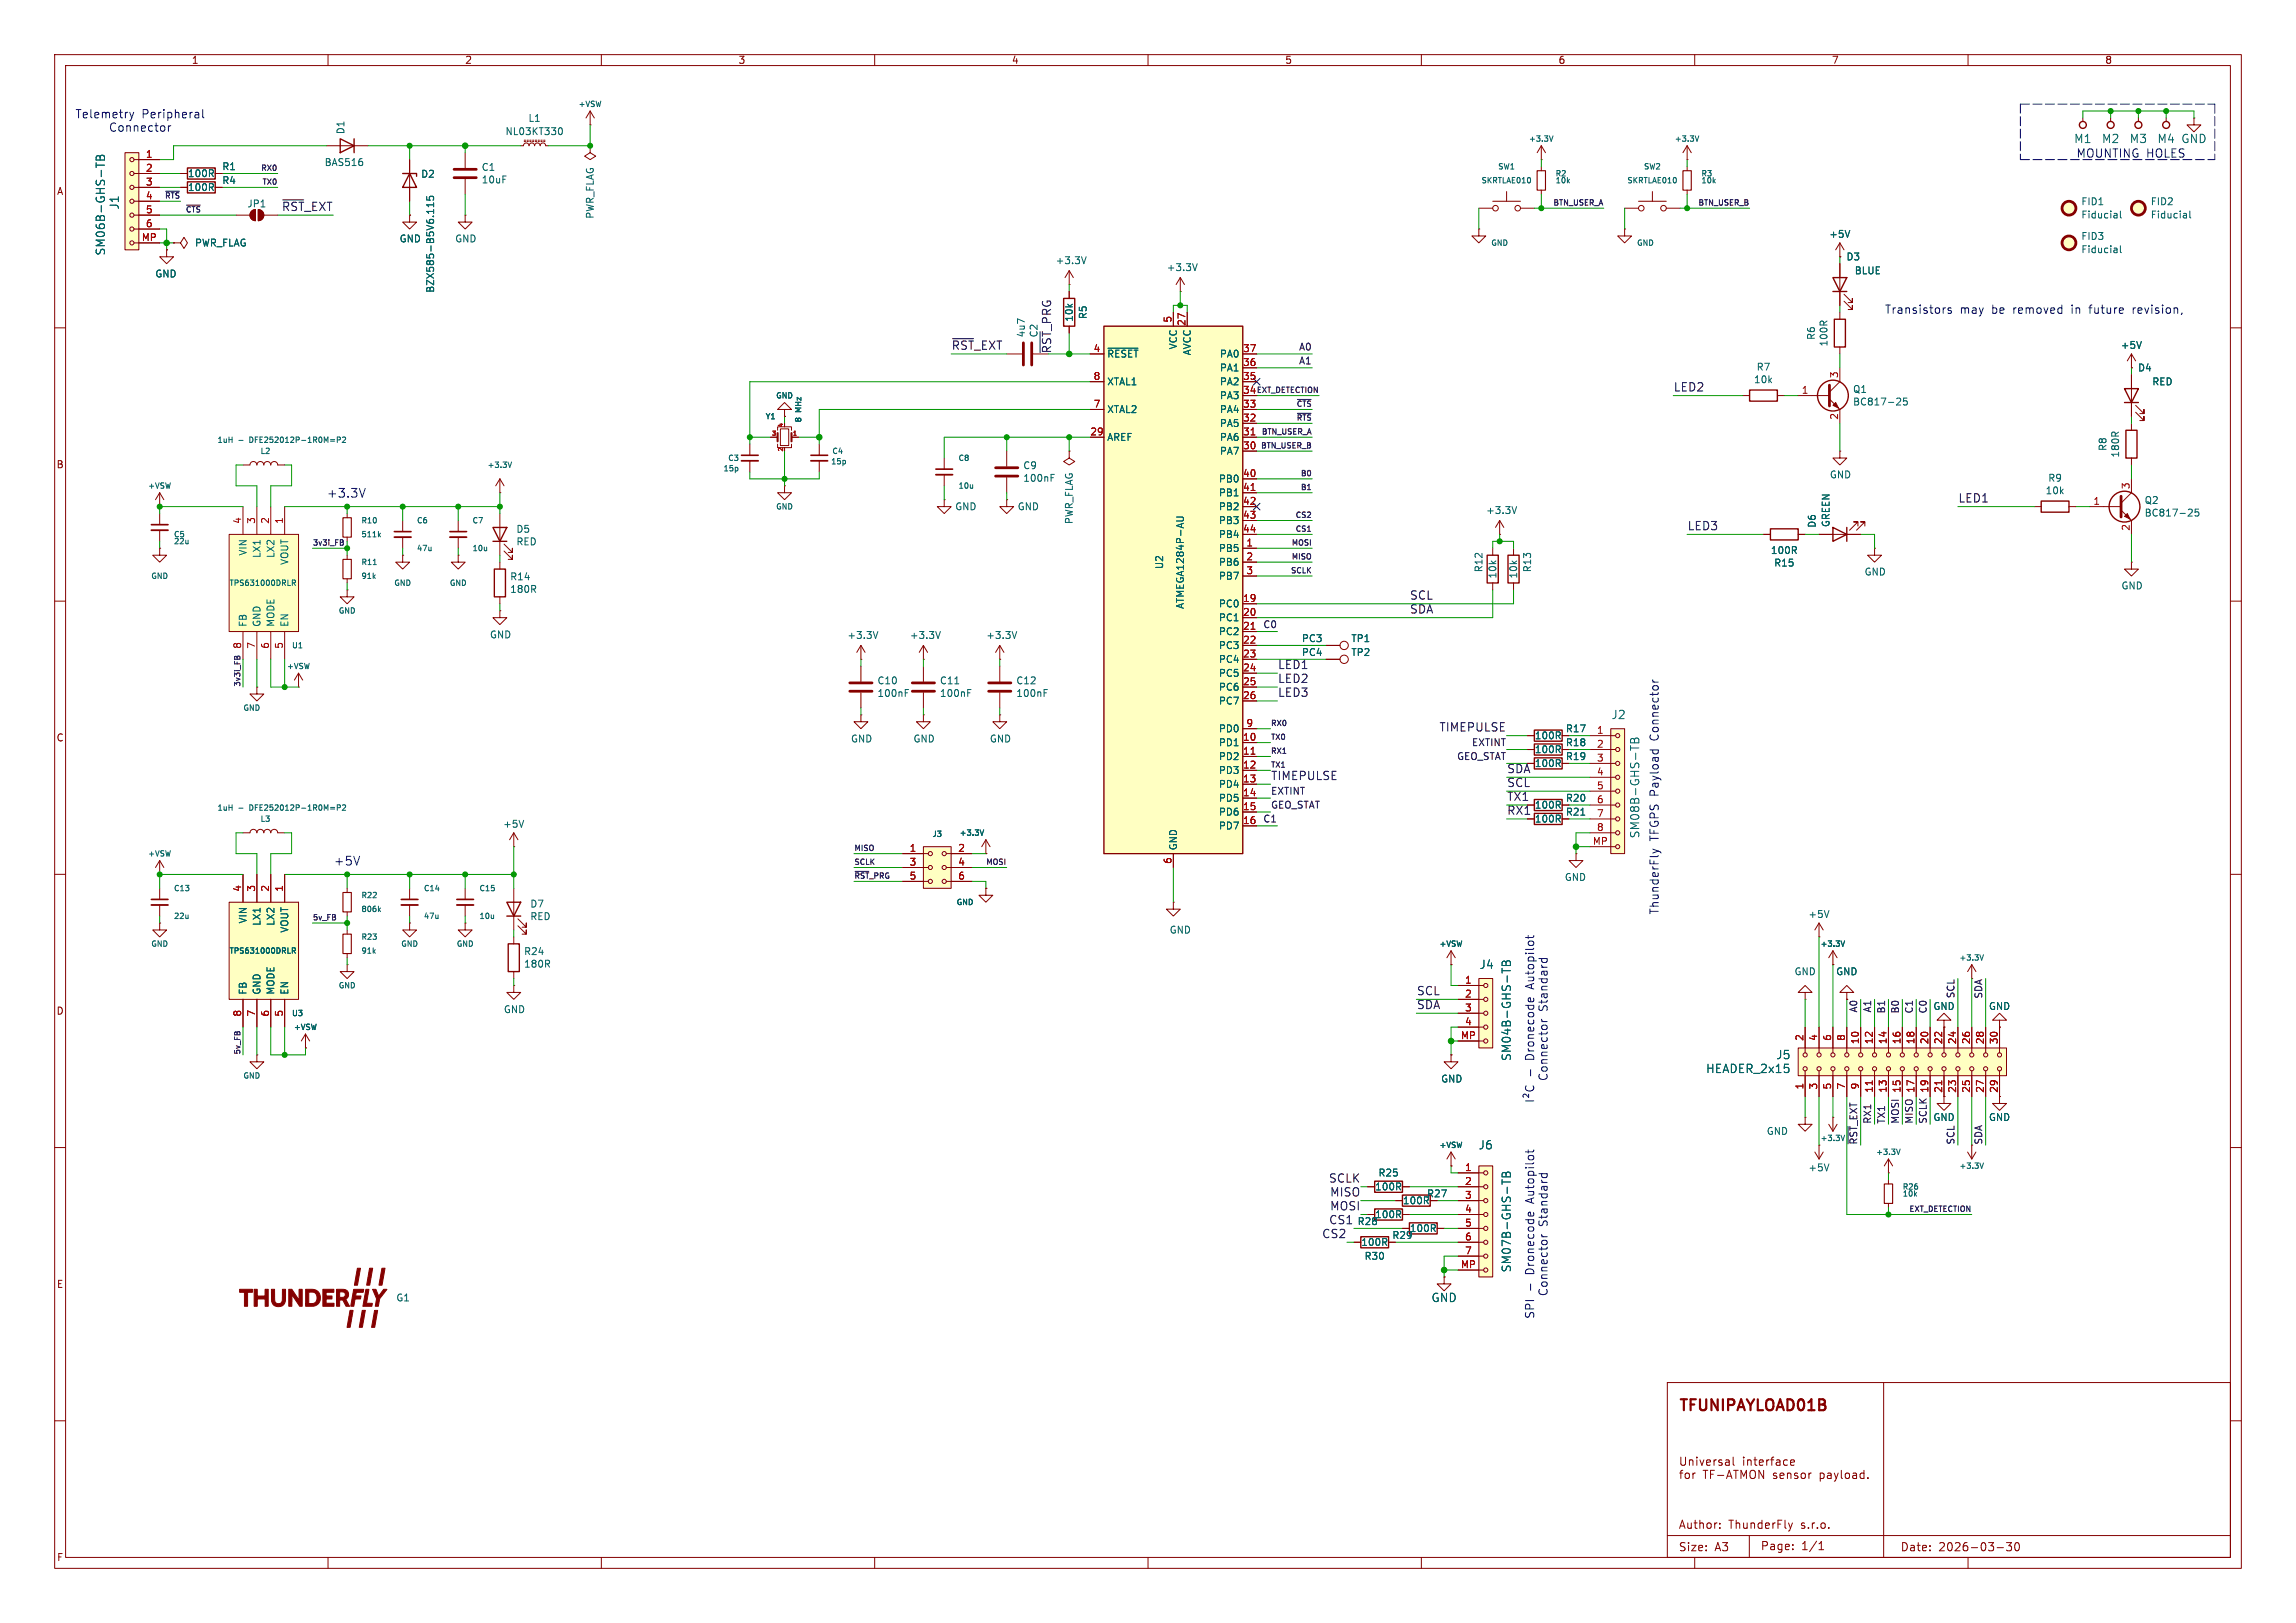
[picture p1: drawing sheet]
<svg xmlns="http://www.w3.org/2000/svg" width="420mm" height="297mm" viewBox="0 0 420 297" stroke-linecap="round" stroke-linejoin="round" font-family="sans-serif">
<defs><g id="words">
<text font-size="2.8" fill="#840000" x="307" y="258.8">TFUNIPAYLOAD01B</text>
<g font-size="2.2" fill="#0000c2">
<text x="59.7" y="91.2">+3.3V</text>
<text x="61" y="158.5">+5V</text>
</g>
<g font-size="2.1" fill="#0000c2">
<text x="13.7" y="21.9">Telemetry</text>
<text x="25.9" y="21.9">Peripheral</text>
<text x="19.8" y="24.3">Connector</text>
<text x="379.7" y="29">MOUNTING HOLES</text>
<text x="344.7" y="57.6">Transistors</text>
<text x="358.5" y="57.6">may</text>
<text x="364.4" y="57.6">be</text>
<text x="368.4" y="57.6">removed</text>
<text x="379.2" y="57.6">in</text>
<text x="382.6" y="57.6">future</text>
<text x="390.7" y="57.6">revision,</text>
<text x="303.5" y="135.3" transform="rotate(-90 303.5 135.3)">Connector</text>
<text x="303.5" y="153.9" transform="rotate(-90 303.5 153.9)">TFGPS Payload</text>
<text x="303.5" y="167.4" transform="rotate(-90 303.5 167.4)">ThunderFly</text>
<text x="280.8" y="180.8" transform="rotate(-90 280.8 180.8)">Autopilot</text>
<text x="283.2" y="185.1" transform="rotate(-90 283.2 185.1)">Standard</text>
<text x="283.2" y="197.9" transform="rotate(-90 283.2 197.9)">Connector</text>
<text x="280.8" y="220" transform="rotate(-90 280.8 220)">Autopilot</text>
<text x="283.2" y="224.5" transform="rotate(-90 283.2 224.5)">Standard</text>
<text x="280.8" y="233.2" transform="rotate(-90 280.8 233.2)">Dronecode</text>
<text x="283.2" y="237.3" transform="rotate(-90 283.2 237.3)">Connector</text>
<text x="280.8" y="241.4" transform="rotate(-90 280.8 241.4)">SPI</text>
</g>
<g font-size="2.1" fill="#006464">
<text x="379.3" y="26.4">M1</text>
<text x="384.4" y="26.4">M2</text>
<text x="389.5" y="26.4">M3</text>
<text x="394.6" y="26.4">M4 GND</text>
<text x="21.9" y="38.4" transform="rotate(-90 21.9 38.4)">J1</text>
<text x="19.4" y="46.8" transform="rotate(-90 19.4 46.8)">SM06B-GHS-TB</text>
<text x="294.7" y="131.8">J2</text>
<text x="300.1" y="153.5" transform="rotate(-90 300.1 153.5)">SM08B-GHS-TB</text>
<text x="270.6" y="177.5">J4</text>
<text x="276.6" y="194.3" transform="rotate(-90 276.6 194.3)">SM04B-GHS-TB</text>
<text x="312" y="196.6">HEADER_2x15</text>
<text x="324.8" y="194">J5</text>
<text x="270.4" y="210.5">J6</text>
<text x="276.6" y="232.9" transform="rotate(-90 276.6 232.9)">SM07B-GHS-TB</text>
<text x="261.8" y="238.5">GND</text>
</g>
<g font-size="2.1" fill="#0f0f0f">
<text x="51.5" y="38.7">~{RST}_EXT</text>
<text x="174" y="64.1">~{RST}_EXT</text>
<text x="192.4" y="64.8" transform="rotate(-90 192.4 64.8)">~{RST}_PRG</text>
<text x="306.1" y="71.7">LED2</text>
<text x="358.1" y="92.1">LED1</text>
<text x="308.6" y="97.1">LED3</text>
<text x="257.8" y="109.8">SCL</text>
<text x="257.8" y="112.4">SDA</text>
<text x="233.7" y="125.1">LED2</text>
<text x="233.7" y="122.5">LED1</text>
<text x="233.7" y="127.6">LED3</text>
<text x="263.2" y="134">TIMEPULSE</text>
<text x="232.4" y="142.9">TIMEPULSE</text>
<text x="275.6" y="141.6">SDA</text>
<text x="275.6" y="149.2">RX1</text>
<text x="275.6" y="146.7">TX1</text>
<text x="275.6" y="144.1">SCL</text>
<text x="259.1" y="184.8">SDA</text>
<text x="259.1" y="182.2">SCL</text>
<text x="243" y="216.5">SCLK</text>
<text x="243.3" y="219.1">MISO</text>
<text x="243.3" y="221.6">MOSI</text>
<text x="241.8" y="226.7">CS2</text>
<text x="243.1" y="224.1">CS1</text>
</g>
<g font-size="2.1" fill="#840000">
<text x="307" y="269.6">Universal</text>
<text x="334.3" y="269.6">TF-ATMON</text>
<text x="307" y="280">Author:</text>
<text x="316.1" y="280">ThunderFly</text>
<text x="329.4" y="280">s.r.o.</text>
<text x="307" y="284.1">Size:</text>
<text x="313.6" y="284.1">A3</text>
<text x="322" y="283.9">Page:</text>
<text x="329.5" y="283.9">1/1</text>
<text x="347.6" y="284.1">Date:</text>
<text x="354.6" y="284.1">2026-03-30</text>
</g>
<g font-size="1.8" fill="#840000">
<text x="35" y="11.9">1</text>
<text x="85" y="11.9">2</text>
<text x="135" y="11.9">3</text>
<text x="185" y="11.9">4</text>
<text x="235" y="11.9">5</text>
<text x="285" y="11.9">6</text>
<text x="335" y="11.9">7</text>
<text x="385" y="11.9">8</text>
<text x="10.3" y="35.9">A</text>
<text x="10.3" y="85.9">B</text>
<text x="10.3" y="135.9">C</text>
<text x="10.3" y="185.9">D</text>
<text x="260.9" y="219.3">R27</text>
<text x="10.3" y="235.9">E</text>
<text x="10.3" y="285.9">F</text>
</g>
<g font-size="1.8" fill="#006464">
<text x="96.6" y="22.5">L1</text>
<text x="63.2" y="24.7" transform="rotate(-90 63.2 24.7)">D1</text>
<text x="92.4" y="24.9">NL03KT330</text>
<text x="34.3" y="32.6">100R</text>
<text x="34.3" y="35.2">100R</text>
<text x="40.6" y="31.3">R1</text>
<text x="40.6" y="33.9">R4</text>
<text x="59.3" y="30.6">BAS516</text>
<text x="76.9" y="32.7">D2</text>
<text x="88" y="31.5">C1</text>
<text x="88" y="33.8">10uF</text>
<text x="45.2" y="38.2">JP1</text>
<text x="108.8" y="40.1" transform="rotate(-90 108.8 40.1)">PWR_FLAG</text>
<text x="380.6" y="37.8">FID1</text>
<text x="380.6" y="40.2">Fiducial</text>
<text x="393.3" y="37.8">FID2</text>
<text x="393.3" y="40.2">Fiducial</text>
<text x="35.6" y="45.3">PWR_FLAG</text>
<text x="73" y="44.6">GND</text>
<text x="83.2" y="44.6">GND</text>
<text x="334.5" y="43.7">+5V</text>
<text x="337.7" y="47.9">D3</text>
<text x="380.6" y="44.1">FID3</text>
<text x="380.6" y="46.5">Fiducial</text>
<text x="28.3" y="51">GND</text>
<text x="79.6" y="53.7" transform="rotate(-90 79.6 53.7)">BZX585-B5V6.115</text>
<text x="193" y="48.5">+3.3V</text>
<text x="213.3" y="49.8">+3.3V</text>
<text x="339.2" y="50.4">BLUE</text>
<text x="196.4" y="59" transform="rotate(-90 196.4 59)">10k</text>
<text x="199" y="58.5" transform="rotate(-90 199 58.5)">R5</text>
<text x="187.7" y="61.8" transform="rotate(-90 187.7 61.8)">4u7</text>
<text x="190" y="61.8" transform="rotate(-90 190 61.8)">C2</text>
<text x="202.4" y="65.6">~{RESET}</text>
<text x="215.5" y="64" transform="rotate(-90 215.5 64)">VCC</text>
<text x="218" y="65.1" transform="rotate(-90 218 65.1)">AVCC</text>
<text x="223.1" y="65.6">PA0</text>
<text x="332.2" y="62.3" transform="rotate(-90 332.2 62.3)">R6</text>
<text x="334.5" y="63.5" transform="rotate(-90 334.5 63.5)">100R</text>
<text x="387.9" y="64">+5V</text>
<text x="202.4" y="70.7">XTAL1</text>
<text x="223.1" y="68.2">PA1</text>
<text x="223.1" y="70.7">PA2</text>
<text x="320.8" y="70.3">10k</text>
<text x="321.2" y="68">R7</text>
<text x="391" y="68.2">D4</text>
<text x="393.6" y="70.7">RED</text>
<text x="202.4" y="75.8">XTAL2</text>
<text x="223.1" y="73.3">PA3</text>
<text x="223.1" y="75.8">PA4</text>
<text x="338.9" y="72.1">Q1</text>
<text x="338.9" y="74.4">BC817-25</text>
<text x="202.4" y="80.9">AREF</text>
<text x="223.1" y="78.3">PA5</text>
<text x="223.1" y="80.9">PA6</text>
<text x="223.1" y="83.4">PA7</text>
<text x="385.5" y="82.6" transform="rotate(-90 385.5 82.6)">R8</text>
<text x="387.8" y="83.8" transform="rotate(-90 387.8 83.8)">180R</text>
<text x="187.1" y="86.1">C9</text>
<text x="187.1" y="88.4">100nF</text>
<text x="222.9" y="88.5">PB0</text>
<text x="334.6" y="87.7">GND</text>
<text x="374.6" y="88.3">R9</text>
<text x="174.6" y="93.6">GND</text>
<text x="186.1" y="93.6">GND</text>
<text x="222.9" y="91">PB1</text>
<text x="222.9" y="93.6">PB2</text>
<text x="271.8" y="94.3">+3.3V</text>
<text x="374.1" y="90.6">10k</text>
<text x="392.2" y="92.4">Q2</text>
<text x="392.2" y="94.7">BC817-25</text>
<text x="45.3" y="101.8" transform="rotate(-90 45.3 101.8)">VIN</text>
<text x="94.4" y="97.7">D5</text>
<text x="94.4" y="100">RED</text>
<text x="196.4" y="96" transform="rotate(-90 196.4 96)">PWR_FLAG</text>
<text x="222.9" y="96.1">PB3</text>
<text x="222.9" y="98.7">PB4</text>
<text x="222.9" y="101.2">PB5</text>
<text x="323.8" y="101.6">100R</text>
<text x="332.3" y="96.7" transform="rotate(-90 332.3 96.7)">D6</text>
<text x="334.9" y="96.6" transform="rotate(-90 334.9 96.6)">GREEN</text>
<text x="47.9" y="102.2" transform="rotate(-90 47.9 102.2)">LX1</text>
<text x="50.4" y="102.2" transform="rotate(-90 50.4 102.2)">LX2</text>
<text x="52.9" y="103.5" transform="rotate(-90 52.9 103.5)">VOUT</text>
<text x="93.2" y="106.4">R14</text>
<text x="213" y="104.2" transform="rotate(-90 213 104.2)">U2</text>
<text x="222.9" y="103.7">PB6</text>
<text x="222.9" y="106.3">PB7</text>
<text x="271.4" y="104.8" transform="rotate(-90 271.4 104.8)">R12</text>
<text x="273.9" y="106" transform="rotate(-90 273.9 106)">10k</text>
<text x="277.7" y="106" transform="rotate(-90 277.7 106)">10k</text>
<text x="280.3" y="104.8" transform="rotate(-90 280.3 104.8)">R13</text>
<text x="324.4" y="103.9">R15</text>
<text x="341" y="105.5">GND</text>
<text x="93.2" y="108.7">180R</text>
<text x="216.8" y="111.5" transform="rotate(-90 216.8 111.5)">ATMEGA1284P-AU</text>
<text x="222.9" y="111.4">PC0</text>
<text x="222.9" y="113.9">PC1</text>
<text x="388" y="108.1">GND</text>
<text x="45.3" y="114.8" transform="rotate(-90 45.3 114.8)">FB</text>
<text x="47.9" y="114.8" transform="rotate(-90 47.9 114.8)">GND</text>
<text x="50.4" y="114.8" transform="rotate(-90 50.4 114.8)">MODE</text>
<text x="52.9" y="114.8" transform="rotate(-90 52.9 114.8)">EN</text>
<text x="89.5" y="117">GND</text>
<text x="154.9" y="117.1">+3.3V</text>
<text x="166.3" y="117.1">+3.3V</text>
<text x="180.3" y="117.1">+3.3V</text>
<text x="222.9" y="116.4">PC2</text>
<text x="222.9" y="119">PC3</text>
<text x="238.1" y="117.7">PC3</text>
<text x="247.1" y="117.7">TP1</text>
<text x="160.4" y="125.4">C10</text>
<text x="171.8" y="125.4">C11</text>
<text x="185.8" y="125.4">C12</text>
<text x="222.9" y="121.5">PC4</text>
<text x="222.9" y="124.1">PC5</text>
<text x="238.1" y="120.2">PC4</text>
<text x="247.1" y="120.2">TP2</text>
<text x="160.4" y="127.7">100nF</text>
<text x="171.8" y="127.7">100nF</text>
<text x="185.8" y="127.7">100nF</text>
<text x="222.9" y="126.6">PC6</text>
<text x="222.9" y="129.1">PC7</text>
<text x="155.6" y="136.1">GND</text>
<text x="167" y="136.1">GND</text>
<text x="181" y="136.1">GND</text>
<text x="222.9" y="134.2">PD0</text>
<text x="222.9" y="136.8">PD1</text>
<text x="280.7" y="135.5">100R</text>
<text x="286.3" y="136.8">R18</text>
<text x="286.3" y="134.2">R17</text>
<text x="222.9" y="139.3">PD2</text>
<text x="222.9" y="141.8">PD3</text>
<text x="280.7" y="138">100R</text>
<text x="280.7" y="140.6">100R</text>
<text x="286.3" y="139.3">R19</text>
<text x="222.9" y="144.4">PD4</text>
<text x="222.9" y="146.9">PD5</text>
<text x="222.9" y="149.5">PD6</text>
<text x="280.7" y="148.2">100R</text>
<text x="286.3" y="146.9">R20</text>
<text x="286.3" y="149.5">R21</text>
<text x="91.9" y="151.7">+5V</text>
<text x="215.5" y="155.7" transform="rotate(-90 215.5 155.7)">GND</text>
<text x="222.9" y="152">PD7</text>
<text x="280.7" y="150.7">100R</text>
<text x="286.1" y="161.4">GND</text>
<text x="96.9" y="166.3">D7</text>
<text x="45.3" y="169.1" transform="rotate(-90 45.3 169.1)">VIN</text>
<text x="47.9" y="169.5" transform="rotate(-90 47.9 169.5)">LX1</text>
<text x="50.4" y="169.5" transform="rotate(-90 50.4 169.5)">LX2</text>
<text x="52.9" y="170.8" transform="rotate(-90 52.9 170.8)">VOUT</text>
<text x="96.9" y="168.6">RED</text>
<text x="213.9" y="171">GND</text>
<text x="330.7" y="168.2">+5V</text>
<text x="95.8" y="177.3">180R</text>
<text x="95.8" y="175">R24</text>
<text x="328.2" y="178.7">GND</text>
<text x="335.8" y="178.7">GND</text>
<text x="45.3" y="182.1" transform="rotate(-90 45.3 182.1)">FB</text>
<text x="47.9" y="182.1" transform="rotate(-90 47.9 182.1)">GND</text>
<text x="50.4" y="182.1" transform="rotate(-90 50.4 182.1)">MODE</text>
<text x="52.9" y="182.1" transform="rotate(-90 52.9 182.1)">EN</text>
<text x="92.1" y="185.6">GND</text>
<text x="353.6" y="185">GND</text>
<text x="363.7" y="185">GND</text>
<text x="263.5" y="198.3">GND</text>
<text x="323.1" y="207.9">GND</text>
<text x="353.6" y="205.3">GND</text>
<text x="363.7" y="205.3">GND</text>
<text x="252.1" y="215.5">R25</text>
<text x="330.7" y="214.5">+5V</text>
<text x="251.4" y="218">100R</text>
<text x="256.5" y="220.6">100R</text>
<text x="248.2" y="224.4">R28</text>
<text x="251.4" y="223.1">100R</text>
<text x="254.6" y="226.9">R29</text>
<text x="257.8" y="225.7">100R</text>
<text x="248.9" y="228.2">100R</text>
<text x="249.5" y="230.7">R30</text>
<text x="72.4" y="238.4">G1</text>
</g>
<g font-size="1.8" fill="#a90000">
<text x="26.6" y="29">1</text>
<text x="26.6" y="31.5">2</text>
<text x="26.6" y="34">3</text>
<text x="26.6" y="36.6">4</text>
<text x="26.6" y="39.1">5</text>
<text x="26.6" y="41.7">6</text>
<text x="25.8" y="44.2">MP</text>
<text x="214.4" y="59.1" transform="rotate(-90 214.4 59.1)">5</text>
<text x="216.9" y="59.7" transform="rotate(-90 216.9 59.7)">27</text>
<text x="200" y="64.5">4</text>
<text x="227.3" y="64.5">37</text>
<text x="200" y="69.6">8</text>
<text x="227.3" y="67.1">36</text>
<text x="227.3" y="69.6">35</text>
<text x="336.3" y="69.3" transform="rotate(-90 336.3 69.3)">3</text>
<text x="200" y="74.7">7</text>
<text x="227.3" y="72.1">34</text>
<text x="227.3" y="74.7">33</text>
<text x="227.3" y="77.2">32</text>
<text x="329.5" y="72.1">1</text>
<text x="336.3" y="76.9" transform="rotate(-90 336.3 76.9)">2</text>
<text x="199.3" y="79.8">29</text>
<text x="227.3" y="79.8">31</text>
<text x="227.3" y="82.3">30</text>
<text x="227.3" y="87.4">40</text>
<text x="227.3" y="89.9">41</text>
<text x="389.6" y="89.6" transform="rotate(-90 389.6 89.6)">3</text>
<text x="44.2" y="96" transform="rotate(-90 44.2 96)">4</text>
<text x="46.7" y="96" transform="rotate(-90 46.7 96)">3</text>
<text x="49.3" y="96" transform="rotate(-90 49.3 96)">2</text>
<text x="51.8" y="96" transform="rotate(-90 51.8 96)">1</text>
<text x="227.3" y="92.5">42</text>
<text x="227.3" y="95">43</text>
<text x="382.8" y="92.5">1</text>
<text x="227.3" y="97.5">44</text>
<text x="227.9" y="100.1">1</text>
<text x="389.6" y="97.2" transform="rotate(-90 389.6 97.2)">2</text>
<text x="227.9" y="102.6">2</text>
<text x="227.9" y="105.2">3</text>
<text x="227.3" y="110.2">19</text>
<text x="227.3" y="112.8">20</text>
<text x="44.2" y="118.8" transform="rotate(-90 44.2 118.8)">8</text>
<text x="46.7" y="118.8" transform="rotate(-90 46.7 118.8)">7</text>
<text x="49.3" y="118.8" transform="rotate(-90 49.3 118.8)">6</text>
<text x="51.8" y="118.8" transform="rotate(-90 51.8 118.8)">5</text>
<text x="227.3" y="115.3">21</text>
<text x="227.3" y="117.9">22</text>
<text x="227.3" y="120.4">23</text>
<text x="227.3" y="122.9">24</text>
<text x="227.3" y="125.5">25</text>
<text x="227.3" y="128">26</text>
<text x="227.3" y="135.6">10</text>
<text x="227.9" y="133.1">9</text>
<text x="292" y="134.4">1</text>
<text x="292" y="136.9">2</text>
<text x="227.3" y="138.2">11</text>
<text x="227.3" y="140.7">12</text>
<text x="227.3" y="143.3">13</text>
<text x="292" y="139.4">3</text>
<text x="292" y="142">4</text>
<text x="227.3" y="145.8">14</text>
<text x="227.3" y="148.3">15</text>
<text x="292" y="144.5">5</text>
<text x="292" y="147.1">6</text>
<text x="292" y="149.6">7</text>
<text x="166.3" y="156">1</text>
<text x="175.2" y="156">2</text>
<text x="227.3" y="150.9">16</text>
<text x="291.3" y="154.7">MP</text>
<text x="292" y="152.1">8</text>
<text x="166.3" y="158.5">3</text>
<text x="166.3" y="161">5</text>
<text x="175.2" y="158.5">4</text>
<text x="175.2" y="161">6</text>
<text x="214.4" y="158.2" transform="rotate(-90 214.4 158.2)">6</text>
<text x="44.2" y="163.3" transform="rotate(-90 44.2 163.3)">4</text>
<text x="46.7" y="163.3" transform="rotate(-90 46.7 163.3)">3</text>
<text x="49.3" y="163.3" transform="rotate(-90 49.3 163.3)">2</text>
<text x="51.8" y="163.3" transform="rotate(-90 51.8 163.3)">1</text>
<text x="267.9" y="180.1">1</text>
<text x="267.9" y="182.6">2</text>
<text x="267.9" y="185.2">3</text>
<text x="44.2" y="186.1" transform="rotate(-90 44.2 186.1)">8</text>
<text x="46.7" y="186.1" transform="rotate(-90 46.7 186.1)">7</text>
<text x="49.3" y="186.1" transform="rotate(-90 49.3 186.1)">6</text>
<text x="51.8" y="186.1" transform="rotate(-90 51.8 186.1)">5</text>
<text x="267.1" y="190.2">MP</text>
<text x="267.9" y="187.7">4</text>
<text x="329.9" y="190.6" transform="rotate(-90 329.9 190.6)">2</text>
<text x="332.5" y="190.6" transform="rotate(-90 332.5 190.6)">4</text>
<text x="335" y="190.6" transform="rotate(-90 335 190.6)">6</text>
<text x="337.6" y="190.6" transform="rotate(-90 337.6 190.6)">8</text>
<text x="340.1" y="191.2" transform="rotate(-90 340.1 191.2)">10</text>
<text x="342.6" y="191.2" transform="rotate(-90 342.6 191.2)">12</text>
<text x="345.2" y="191.2" transform="rotate(-90 345.2 191.2)">14</text>
<text x="347.7" y="191.2" transform="rotate(-90 347.7 191.2)">16</text>
<text x="350.3" y="191.2" transform="rotate(-90 350.3 191.2)">18</text>
<text x="352.8" y="191.2" transform="rotate(-90 352.8 191.2)">20</text>
<text x="355.3" y="191.2" transform="rotate(-90 355.3 191.2)">22</text>
<text x="357.9" y="191.2" transform="rotate(-90 357.9 191.2)">24</text>
<text x="360.4" y="191.2" transform="rotate(-90 360.4 191.2)">26</text>
<text x="363" y="191.2" transform="rotate(-90 363 191.2)">28</text>
<text x="365.5" y="191.2" transform="rotate(-90 365.5 191.2)">30</text>
<text x="329.9" y="199.5" transform="rotate(-90 329.9 199.5)">1</text>
<text x="332.5" y="199.5" transform="rotate(-90 332.5 199.5)">3</text>
<text x="335" y="199.5" transform="rotate(-90 335 199.5)">5</text>
<text x="337.6" y="199.5" transform="rotate(-90 337.6 199.5)">7</text>
<text x="340.1" y="199.5" transform="rotate(-90 340.1 199.5)">9</text>
<text x="342.6" y="200.1" transform="rotate(-90 342.6 200.1)">11</text>
<text x="345.2" y="200.1" transform="rotate(-90 345.2 200.1)">13</text>
<text x="347.7" y="200.1" transform="rotate(-90 347.7 200.1)">15</text>
<text x="350.3" y="200.1" transform="rotate(-90 350.3 200.1)">17</text>
<text x="352.8" y="200.1" transform="rotate(-90 352.8 200.1)">19</text>
<text x="355.3" y="200.1" transform="rotate(-90 355.3 200.1)">21</text>
<text x="357.9" y="200.1" transform="rotate(-90 357.9 200.1)">23</text>
<text x="360.4" y="200.1" transform="rotate(-90 360.4 200.1)">25</text>
<text x="363" y="200.1" transform="rotate(-90 363 200.1)">27</text>
<text x="365.5" y="200.1" transform="rotate(-90 365.5 200.1)">29</text>
<text x="267.9" y="214.4">1</text>
<text x="267.9" y="216.9">2</text>
<text x="267.9" y="219.5">3</text>
<text x="267.9" y="222">4</text>
<text x="267.9" y="224.5">5</text>
<text x="267.9" y="227.1">6</text>
<text x="267.1" y="232.2">MP</text>
<text x="267.9" y="229.6">7</text>
</g>
<g font-size="1.8" fill="#0f0f0f">
<text x="237.5" y="64.2">A0</text>
<text x="237.5" y="66.8">A1</text>
<text x="231" y="115">C0</text>
<text x="269.2" y="136.6">EXTINT</text>
<text x="266.4" y="139.2">GEO_STAT</text>
<text x="232.4" y="145.5">EXTINT</text>
<text x="232.4" y="148.1">GEO_STAT</text>
<text x="231" y="150.6">C1</text>
<text x="339.8" y="185.4" transform="rotate(-90 339.8 185.4)">A0</text>
<text x="342.4" y="185.4" transform="rotate(-90 342.4 185.4)">A1</text>
<text x="344.9" y="185.6" transform="rotate(-90 344.9 185.6)">B1</text>
<text x="347.4" y="185.6" transform="rotate(-90 347.4 185.6)">B0</text>
<text x="350" y="185.6" transform="rotate(-90 350 185.6)">C1</text>
<text x="352.5" y="185.6" transform="rotate(-90 352.5 185.6)">C0</text>
<text x="357.6" y="182.8" transform="rotate(-90 357.6 182.8)">SCL</text>
<text x="362.7" y="182.8" transform="rotate(-90 362.7 182.8)">SDA</text>
<text x="339.8" y="209.5" transform="rotate(-90 339.8 209.5)">~{RST}_EXT9</text>
<text x="342.4" y="205.7" transform="rotate(-90 342.4 205.7)">RX1</text>
<text x="344.9" y="205.7" transform="rotate(-90 344.9 205.7)">TX1</text>
<text x="347.4" y="205.7" transform="rotate(-90 347.4 205.7)">MOSI 15</text>
<text x="350" y="205.7" transform="rotate(-90 350 205.7)">MISO 17</text>
<text x="352.5" y="205.7" transform="rotate(-90 352.5 205.7)">SCLK 19</text>
<text x="357.6" y="209.5" transform="rotate(-90 357.6 209.5)">SCL</text>
<text x="362.7" y="209.5" transform="rotate(-90 362.7 209.5)">SDA</text>
</g>
<g font-size="1.4" fill="#006464">
<text x="105.7" y="19.8">+VSW</text>
<text x="279.6" y="26.1">+3.3V</text>
<text x="306.2" y="26.1">+3.3V</text>
<text x="270.9" y="33.7">SKRTLAE010</text>
<text x="273.9" y="31.2">SW1</text>
<text x="284.4" y="33.7">10k</text>
<text x="284.4" y="32.5">R2</text>
<text x="297.6" y="33.7">SKRTLAE010</text>
<text x="300.6" y="31.2">SW2</text>
<text x="311.1" y="33.7">10k</text>
<text x="311.1" y="32.5">R3</text>
<text x="272.7" y="45.2">GND</text>
<text x="299.3" y="45.2">GND</text>
<text x="139.9" y="76.9">Y1</text>
<text x="141.9" y="73.1">GND</text>
<text x="146.8" y="77.4" transform="rotate(-90 146.8 77.4)">8</text>
<text x="146.8" y="75.4" transform="rotate(-90 146.8 75.4)">MHz</text>
<text x="39.7" y="81.2">1uH</text>
<text x="43.6" y="81.2">-</text>
<text x="45.8" y="81.2">DFE252012P-1R0M=P2</text>
<text x="47.6" y="83.3">L2</text>
<text x="152.1" y="83.3">C4</text>
<text x="27" y="89.6">+VSW</text>
<text x="89.1" y="85.8">+3.3V</text>
<text x="132.2" y="86.5">15p</text>
<text x="133.1" y="84.5">C3</text>
<text x="151.9" y="85.2">15p</text>
<text x="175.2" y="84.5">C8</text>
<text x="175.2" y="89.6">10u</text>
<text x="66" y="96">R10</text>
<text x="76.2" y="96">C6</text>
<text x="86.3" y="96">C7</text>
<text x="141.9" y="93.4">GND</text>
<text x="31.7" y="98.5">C5</text>
<text x="31.7" y="99.8">22u</text>
<text x="66" y="98.5">511k</text>
<text x="76.2" y="101.1">47u</text>
<text x="86.3" y="101.1">10u</text>
<text x="27.6" y="106.1">GND</text>
<text x="41.9" y="107.4">TPS631000DRLR</text>
<text x="66" y="106.1">91k</text>
<text x="66" y="103.6">R11</text>
<text x="72" y="107.4">GND</text>
<text x="82.2" y="107.4">GND</text>
<text x="61.8" y="112.5">GND</text>
<text x="53.3" y="118.8">U1</text>
<text x="52.4" y="122.6">+VSW</text>
<text x="44.4" y="130.3">GND</text>
<text x="39.7" y="148.6">1uH</text>
<text x="43.6" y="148.6">-</text>
<text x="45.8" y="148.6">DFE252012P-1R0M=P2</text>
<text x="47.6" y="150.6">L3</text>
<text x="170.5" y="153.4">J3</text>
<text x="175.4" y="153.1">+3.3V</text>
<text x="27" y="156.9">+VSW</text>
<text x="31.7" y="163.3">C13</text>
<text x="66" y="167.1">806k</text>
<text x="66" y="164.6">R22</text>
<text x="77.4" y="163.3">C14</text>
<text x="87.6" y="163.3">C15</text>
<text x="174.9" y="165.8">GND</text>
<text x="27.6" y="173.4">GND</text>
<text x="31.7" y="168.4">22u</text>
<text x="66" y="172.2">R23</text>
<text x="73.3" y="173.4">GND</text>
<text x="77.4" y="168.4">47u</text>
<text x="83.4" y="173.4">GND</text>
<text x="87.6" y="168.4">10u</text>
<text x="263.2" y="173.4">+VSW</text>
<text x="332.9" y="173.4">+3.3V</text>
<text x="41.9" y="174.7">TPS631000DRLR</text>
<text x="66" y="174.7">91k</text>
<text x="358.3" y="176">+3.3V</text>
<text x="61.8" y="181.1">GND</text>
<text x="53.3" y="186.1">U3</text>
<text x="53.7" y="188.7">+VSW</text>
<text x="44.4" y="197.6">GND</text>
<text x="332.9" y="209">+3.3V</text>
<text x="263.2" y="210.3">+VSW</text>
<text x="343.1" y="211.5">+3.3V</text>
<text x="358.3" y="214.1">+3.3V</text>
<text x="347.9" y="219.2">10k</text>
<text x="347.9" y="217.9">R26</text>
</g>
<g font-size="1.4" fill="#0f0f0f">
<text x="47.6" y="31.3">RX0</text>
<text x="47.9" y="33.9">TX0</text>
<text x="30" y="36.4">~{RTS}</text>
<text x="33.9" y="38.9">~{CTS}</text>
<text x="284" y="37.7">BTN_USER_A</text>
<text x="310.5" y="37.7">BTN_USER_B</text>
<text x="229.8" y="72">EXT_DETECTION</text>
<text x="237.1" y="77">~{RTS}</text>
<text x="237.1" y="74.5">~{CTS}</text>
<text x="230.5" y="82.1">BTN_USER_B</text>
<text x="230.7" y="79.6">BTN_USER_A</text>
<text x="237.8" y="87.2">B0</text>
<text x="237.8" y="89.7">B1</text>
<text x="236.9" y="94.8">CS2</text>
<text x="57.1" y="99.9">3v3i_FB</text>
<text x="236.2" y="99.9">MOSI</text>
<text x="236.9" y="97.4">CS1</text>
<text x="236" y="105">SCLK</text>
<text x="236.2" y="102.4">MISO</text>
<text x="44" y="125.7" transform="rotate(-90 44 125.7)">3v3i_FB</text>
<text x="232.4" y="135.5">TX0</text>
<text x="232.4" y="132.9">RX0</text>
<text x="232.4" y="138">RX1</text>
<text x="232.4" y="140.5">TX1</text>
<text x="156.2" y="155.8">MISO</text>
<text x="156.2" y="158.3">SCLK</text>
<text x="156.2" y="160.9">~{RST}_PRG</text>
<text x="180.3" y="158.3">MOSI</text>
<text x="57.1" y="168.5">5v_FB</text>
<text x="44" y="193" transform="rotate(-90 44 193)">5v_FB</text>
<text x="349.1" y="221.8">EXT_DETECTION</text>
</g>
<g font-size="1.1" fill="#a90000">
<text x="141.1" y="79.8">3</text>
<text x="143.3" y="82.7" transform="rotate(-90 143.3 82.7)">2</text>
<text x="143.3" y="78.3" transform="rotate(-90 143.3 78.3)">4</text>
<text x="144.9" y="79.8">1</text>
</g>
</g></defs>
<g fill="none" stroke="#840000" stroke-width=".18">
<path d="M10 10h400v277h-400zM12 12h396v273h-396zM60 10v2M110 10v2M160 10v2M210 10v2M260 10v2M310 10v2M360 10v2M270.5 38.1h2.5M273 36.8h5.1M275.6 35.1v1.7"/>
<path d="M278.1 38.1h2.6M281.9 29.2h.1M281.9 26.7l-.7 1.2M281.9 26.7l.8 1.2M281.9 26.7v2.5M281.9 30.5v.7M281.9 34.8v.8M270.5 41.9v1.3h-1.3l1.3 1.3 1.3-1.3h-1.3M270.5 41.9h.1M336.5 47h.1M336.5 44.5v2.5M336.5 44.5l-.7 1.2"/>
<path d="M336.5 44.5l.8 1.2M10 60h2M318.8 72.4h1.2M325.1 72.4h1.3M328.9 72.4h5.7M334.6 73l1.9 1.9v2.6M336.5 67.3v2.6l-1.9 1.9M408 60h2M322.6 97.8h1.2M328.9 97.8h1.3M332.7 97.8h7.7M336.5 82.6v1.2h1.3l-1.3 1.3-1.2-1.3h1.2"/>
<path d="M336.5 82.6h.1M339.9 96.3v-.8h-.8h.8l-1.6 1.5M341.1 96.3v-.8h-.7h.7l-1.5 1.5M10 110h2M157.5 118.1l-.8 1.3M157.5 118.1l.7 1.3M157.5 118.1v2.6M342.9 100.3v1.3h1.3l-1.3 1.3-1.3-1.3h1.3M342.9 100.3h.1M408 110h2M157.5 120.7h.1M157.5 130.8v1.3h1.2l-1.2 1.3-1.3-1.3h1.3"/>
<path d="M157.5 130.8h.1M157.5 121.9v2.8M157.5 126.7v2.8M10 160h2M94 154.9h.1M94 152.4l-.8 1.3M94 152.4l.7 1.3M94 152.4v2.5M408 160h2M85.1 162.6v2M85.1 165.6v2M94 162.6v7.6"/>
<path d="M94 171.5v1.2M94 177.8v1.3M94.7 169.4l1.6 1.5v-.7v.7h-.8M94.7 168.1l1.6 1.6v-.8v.8h-.8M180.3 162.6v1.2h1.3l-1.3 1.3-1.2-1.3h1.2M180.3 162.6h.1M10 210h2M408 210h2M305 253h103v32h-103zM344.6 253v32M10 260h2M307.5 266.6v1.3"/>
<path d="M307.5 269.3v1.3M308.2 270.3l.3 .3 .4-.1 .1-.2M308.3 266.6v1.3M309 267.1v1M309 267.3l.2-.2 .4 .1 .1 .9M309.7 269.6v1M310.4 266.6v.2M310.4 267.1v1M311 267.1l.3 1 .4-1M312 269.1v1.5M312.9 267.5l-.2-.4-.5 .1v.7M312.9 269.1v1.5"/>
<path d="M313.5 267.1v1M314 267.1l-.3 .1-.2 .2M314.6 279.5v.2M314.6 278.8v.1M315 267.2l-.4-.1-.2 .3M315.7 267.2h.5l.1 .9M315.8 270.6l.5-1.5 .5 1.5M316 270.1h.7M316.3 268.1h-.1M316.3 267.5l-.1 .1M317 266.6v1.3l.2 .2M317.1 269.1h.9"/>
<path d="M317.5 269.1v1.5M318.5 270.6v-1.5l.5 1 .5-1v1.5M319 266.6v.2M319 267.1v1M319.7 267.3l.2-.2 .3 .1 .1 .9M319.7 267.1v1M320.3 269.1a.5 .5 0 0 1 .5 0 .5 .5 0 0 1 .3 .5v.5a.5 .5 0 0 1-.5 .5 .5 .5 0 0 1-.5-.5v-.5zM320.8 267.1h.6M321 266.6v1.3l.4 .2M321.8 267.6l.7-.1v-.3l-.5-.1-.2 .3 .1 .7h.6M322.6 269.1v1.5l-.9-1.5v1.5M323.2 267.1v1"/>
<path d="M323.6 267.1l-.3 .1-.1 .2M323.9 267.1h.6M324.5 266.6l-.4 .3v1.2M325 267.2h.5l.1 .9M325 269.6h-.4l-.2 .2 .1 .2 .5 .1v.4h-.6M325.6 267.5l-.5 .1a.29 .29 0 0 0-.2 .3 .29 .29 0 0 0 .2 .2h.5M325.6 270.1l.7-.2-.1-.3h-.4l-.2 .2 .1 .7h.5M327 267.2l-.5-.1-.3 .3v.5l.2 .2h.6M327 269.7l.2-.1h.3l.1 1M327 269.6v1M327.2 278.7l.3 1M327.5 279.7l-.1 .3"/>
<path d="M327.5 267.6l.7-.1v-.3l-.5-.1-.2 .3 .1 .7h.6M327.9 278.7l-.4 1M328.8 269.6h-.3l-.3 .2 .1 .2 .5 .1v.4h-.6M329.6 269.6h.4l.2 .2v.5l-.2 .3-.4-.1-.1-.2v-.5zM330.9 269.6v1M331.3 269.6h-.3l-.1 .2M333 269.6h.4l.3 .2M333 269.6v1.5M333.7 270.3l-.3 .3-.4-.1M334.2 270.3l.3 .3 .5-.1M335 269.8v.8M335.5 269.6l.4 1"/>
<path d="M335.9 270.6l-.4 .5M336.2 269.6l-.3 1M336.8 270.3l.2 .3M337.5 270.3l.3 .3 .4-.1 .1-.2M338.9 270.3l.2 .3 .5-.1M339.6 269.8v.8M340.2 270.3l.3 .3 .5-.1M341 269.1v1.5M341.7 270.4v.2M408 260h2M60 285v2M110 285v2"/>
<path d="M160 285v2M210 285v2M260 285v2M305 281h103M310 285v2M320 281v4M327.9 283.4v.2M327.9 282.7v.1M332.7 283.6h.9M332.7 282.5l.5-.4v1.5M360 285v2M365.3 283.2h1.2"/>
<path d="M367 282.3h1l-.5 .6 .4 .1v.6l-.2 .2h-.5l-.2-.2M368.7 282.4l.2-.1a.8 .8 0 0 1 .5 .7 .8 .8 0 0 1-.5 .8l-.2-.2-.2-.4z"/>
<circle cx="273.6" cy="38.1" r=".51"/>
<circle cx="277.6" cy="38.1" r=".51"/>
</g>
<g fill="none" stroke="#840000" stroke-width=".25">
<path d="M320 71.4h5.1v2h-5.1zM323.8 96.8h5.1v2h-5.1zM335.3 96.5l2.5 1.3-2.5 1.3zM337.8 96.5v2.6M92.7 165.1h2.5l-1.2 2.5zM92.7 167.6h2.5M93 172.7h2v5.1h-2z"/>
<circle cx="335.3" cy="72.4" r="2.82"/>
</g>
<path d="M283.4 24.9l.3 1 .4-1M338.4 42.2l-.5 1.2M347.1 72.8l.5 .1 .1 .3-.8 .9h.8M348.8 72.8h-.6v.7l.1-.2 .5 .1 .1 .2-.1 .4-.2 .1-.4-.1M160.6 115.6l-.4 1.2M165.6 126.8h.4M165.6 126.2h.6M95.8 150.1l-.4 1.3" fill="none" stroke="#006464" stroke-width=".18"/>
<path d="M281.2 31.2h1.5v3.6h-1.5z" fill="none" stroke="#840000" stroke-width=".2"/>
<path d="M334.6 70.5v3.8M155.4 125h4.1M155.4 126.5h4.1" fill="none" stroke="#840000" stroke-width=".51"/>
<path d="M335.3 74.2l.5-.5 .5 1z" fill="#840000" stroke="#840000" stroke-width=".18"/>
<path d="M83.6 164.6h3" fill="none" stroke="#840000" stroke-width=".3"/>
<path d="M83.6 165.6h3" fill="none" stroke="#840000" stroke-width=".33"/>
<path d="M270.5 179.1h2.5v12.7h-2.5z" fill="#ffffc2"/>
<g fill="none" stroke="#840000" stroke-width=".18">
<path d="M297.2 41.9v1.3h-1.3l1.3 1.3 1.2-1.3h-1.2M297.2 41.9h.1M195.6 82.6v1.2l1 .7-1 .6-1-.6 1-.7M195.6 82.6h.1M270.5 179.1h2.5v12.7h-2.5zM266.7 180.3h4.7M266.7 182.9h4.7M266.7 185.4h4.7M266.7 188h4.7M266.7 190.5h4.7"/>
<circle cx="271.8" cy="185.4" r=".38"/>
<circle cx="271.8" cy="182.9" r=".38"/>
<circle cx="271.8" cy="180.3" r=".38"/>
<circle cx="271.8" cy="188" r=".38"/>
<circle cx="271.8" cy="190.5" r=".38"/>
</g>
<path d="M274.8 177.2v.9M274.8 177.6h1.5M274.8 176l.4-.1 .3 .3a.41 .41 0 0 1 .4-.4 .41 .41 0 0 1 .4 .3v.6h-1.5zM275.5 176.2v.5" fill="none" stroke="#006464" stroke-width=".18"/>
<path d="M201.9 59.7h25.4v96.5h-25.4z" fill="#ffffc2"/>
<path d="M201.9 59.7h25.4v96.5h-25.4zM275.8 101.6h2.1v5.1h-2.1z" fill="none" stroke="#840000" stroke-width=".25"/>
<g fill="none" stroke="#840000" stroke-width=".18">
<path d="M297.2 38.1h2.5M299.7 36.8h5.1M302.3 35.1v1.7M304.8 38.1h2.5M308.6 29.2h.1M308.6 26.7l-.8 1.2M308.6 26.7l.8 1.2M308.6 26.7v2.5M308.6 30.5v.7M308.6 34.8v.8M214.6 57.2v2.5M217.2 57.2v2.5"/>
<path d="M199.4 64.8h2.5M199.4 69.9h2.5M199.4 74.9h2.5M227.3 64.8h2.6M227.3 69.9h2.6M227.3 74.9h2.6M227.3 67.3h2.6M227.3 72.4h2.6M227.3 77.5h2.6M199.4 80h2.5M227.3 80h2.6M227.3 82.6h2.6"/>
<path d="M227.3 87.6h2.6M227.3 90.2h2.6M227.3 92.7h2.6M227.3 95.3h2.6M227.3 97.8h2.6M274.3 97.8h.1M274.3 95.3l-.7 1.2M274.3 95.3l.8 1.2M274.3 95.3v2.5M168.9 118.1l-.8 1.3M168.9 118.1l.8 1.3M168.9 118.1v2.6"/>
<path d="M182.9 118.1l-.8 1.3M182.9 118.1l.7 1.3M182.9 118.1v2.6M227.3 100.3h2.6M227.3 102.9h2.6M227.3 105.4h2.6M227.3 110.5h2.6M227.3 113h2.6M227.3 115.6h2.6M227.3 118.1h2.6M276.9 100.3v1.3M276.9 106.7v1.3"/>
<path d="M168.9 120.7h.1M168.9 130.8v1.3h1.3l-1.3 1.3-1.3-1.3h1.3M168.9 130.8h.1M168.9 121.9v2.8M168.9 126.7v2.8M182.9 120.7h.1M182.9 130.8v1.3h1.2l-1.2 1.3-1.3-1.3h1.3M182.9 130.8h.1M182.9 121.9v2.8M182.9 126.7v2.8M227.3 120.7h2.6M227.3 123.2h2.6"/>
<path d="M227.3 125.7h2.6M227.3 128.3h2.6M227.3 133.4h2.6M227.3 135.9h2.6M227.3 138.4h2.6M214.6 156.2v2.6M227.3 141h2.6M227.3 143.5h2.6M227.3 146.1h2.6M227.3 148.6h2.6M227.3 151.1h2.6M74.9 168.9v1.3h1.3l-1.3 1.3-1.2-1.3h1.2"/>
<path d="M74.9 168.9h.1M214.6 165.1v1.3h1.3l-1.3 1.2-1.2-1.2h1.2M214.6 165.1h.1"/>
<circle cx="300.2" cy="38.1" r=".51"/>
<circle cx="304.3" cy="38.1" r=".51"/>
</g>
<path d="M310.1 24.9l.3 1 .4-1M202.7 63.7h5.5M215.2 94.6h1l.3 .3-.1 .3-.2 .1h-1M277.4 92.7l-.4 1.3M172 115.6l-.4 1.2M186 115.6l-.4 1.2M174.7 125.1h.7M177 126.8h.4M177 126.2h.6M191 126.8h.4M191 126.2h.6" fill="none" stroke="#006464" stroke-width=".18"/>
<path d="M228.8 79.6h.8M228.8 89.8h.8M228.8 115.2h.8M228.8 138h.8" fill="none" stroke="#a90000" stroke-width=".18"/>
<path d="M166.9 125h4M166.9 126.5h4M180.8 125h4.1M180.8 126.5h4.1" fill="none" stroke="#840000" stroke-width=".51"/>
<path d="M307.8 31.2h1.6v3.6h-1.6z" fill="none" stroke="#840000" stroke-width=".2"/>
<path d="M168.9 154.9h5.1v7.7h-5.1z" fill="#ffffc2"/>
<g fill="none" stroke="#840000" stroke-width=".18">
<path d="M381 21.6v.6M386.1 21.6v.6M391.2 21.6v.6M396.2 21.6v.6M401.3 21.6v1.3h1.3l-1.3 1.2-1.3-1.2h1.3M401.3 21.6h.1M195.6 52.1h.1M195.6 49.5l-.8 1.3M195.6 49.5l.7 1.3M195.6 49.5v2.6M215.9 53.3h.1M215.9 50.8l-.8 1.3"/>
<path d="M215.9 50.8l.8 1.3M215.9 50.8v2.5M336.5 48.3v7.6M336.5 57.2v1.2M337.3 55.1l1.5 1.5v-.7v.7h-.7M337.3 53.8l1.5 1.6v-.8v.8h-.7M143.5 74.9h1.3l-1.3-1.2-1.3 1.2h1.3v1.3M143.5 76.2h.1M336.5 63.5v1.3M389.9 67.3h.1M389.9 64.8l-.8 1.2M389.9 64.8l.8 1.2"/>
<path d="M389.9 64.8v2.5M389.9 68.6v7.6M389.9 77.5v1.2M390.7 75.4l1.5 1.6v-.8v.8h-.8M390.7 74.2l1.5 1.5v-.8v.8h-.8M172.7 83.8v2.1M172.7 86.9v2M184.1 91.4v1.3h1.3l-1.3 1.3-1.2-1.3h1.2M184.1 91.4h.1M184.1 82.6v2.7M184.1 87.4v2.8M372.1 92.7h1.3"/>
<path d="M378.5 92.7h1.2M382.3 92.7h5.7M388 93.3l1.9 2v2.5M389.9 83.8v1.3M389.9 87.6v2.6l-1.9 1.9M242.6 118.1h2.5M273 100.3v1.3M273 106.7v1.3M389.9 102.9v1.2h1.3l-1.3 1.3-1.3-1.3h1.3M389.9 102.9h.1M242.6 120.7h2.5M165.1 156.2h4.7"/>
<path d="M165.1 158.8h4.7M168.9 154.9h5.1v7.7h-5.1zM173.1 156.2h4.7M173.1 158.8h4.7M180.3 156.2h.1M180.3 153.7l-.7 1.2M180.3 153.7l.8 1.2M180.3 153.7v2.5M74.9 162.6v2M74.9 165.6v2M85.1 168.9v1.3h1.3l-1.3 1.3-1.3-1.3h1.3M85.1 168.9h.1"/>
<path d="M165.1 161.3h4.7M173.1 161.3h4.7M265.4 176.5h.1M265.4 174l-.7 1.3M265.4 174l.8 1.3M265.4 174v2.5M265.4 193v1.3h1.3l-1.3 1.3-1.2-1.3h1.2M265.4 193h.1"/>
<circle cx="245.9" cy="118.1" r=".76"/>
<circle cx="245.9" cy="120.6" r=".76"/>
<circle cx="170.2" cy="156.2" r=".38"/>
<circle cx="170.2" cy="158.8" r=".38"/>
<circle cx="172.7" cy="158.8" r=".38"/>
<circle cx="172.7" cy="156.2" r=".38"/>
<circle cx="170.2" cy="161.3" r=".38"/>
<circle cx="172.7" cy="161.3" r=".38"/>
</g>
<g fill="none" stroke="#006464" stroke-width=".18">
<path d="M387.2 39.1l.1 .8M387.3 39.8l-.2 .1M387.3 39.3l-.2 .1M387.9 38.6v1.1l.1 .2M399.9 39.1l.1 .8M400 39.8l-.2 .1M400 39.3l-.2 .1M400.6 38.6v1.1l.1 .2M198.7 47l-.4 1.3M219 48.3l-.4 1.2M387.2 45.5l.1 .7M387.3 45.7l-.2 .1"/>
<path d="M387.3 46.2h-.2M387.9 45v1.1l.1 .1M391.7 62.5l-.4 1.3M192.3 87.4h.4M192.3 86.8h.6M400.5 93.2h.4l.1 .3-.8 .9h.8M402.2 93.2h-.6l-.1 .6 .2-.1h.4l.1 .2v.4l-.2 .1-.5-.1M179.3 151.9l.3 1 .3-1"/>
</g>
<g fill="none" stroke="#840000" stroke-width=".25">
<path d="M335.3 50.8h2.5l-1.3 2.5zM335.3 53.3h2.5M335.5 58.4h2.1v5.1h-2.1zM388.6 71.1h2.6l-1.3 2.6zM388.6 73.7h2.6M388.9 78.7h2v5.1h-2zM373.4 91.7h5.1v2h-5.1zM272 101.6h2.1v5.1h-2.1z"/>
<circle cx="381" cy="22.9" r=".63"/>
<circle cx="386.1" cy="22.9" r=".63"/>
<circle cx="391.2" cy="22.9" r=".63"/>
<circle cx="396.2" cy="22.9" r=".63"/>
<circle cx="388.6" cy="92.7" r="2.82"/>
</g>
<g fill="none" stroke="#840000" stroke-width=".51">
<path d="M182.1 85.6h4.1M182.1 87.1h4.1M388 90.8v3.8"/>
<circle cx="378.5" cy="38.1" r="1.27"/>
<circle cx="391.2" cy="38.1" r="1.27"/>
<circle cx="378.5" cy="44.4" r="1.27"/>
</g>
<path d="M388.6 94.5l.5-.5 .5 1z" fill="#840000" stroke="#840000" stroke-width=".18"/>
<g fill="#ffffc2" stroke="#ffffc2" stroke-width=".18">
<circle cx="391.2" cy="38.1" r="1.27"/>
<circle cx="378.5" cy="44.4" r="1.27"/>
<circle cx="378.5" cy="38.1" r="1.27"/>
</g>
<path d="M171.2 85.9h3M73.4 164.6h3.1" fill="none" stroke="#840000" stroke-width=".3"/>
<path d="M171.2 86.9h3M73.4 165.6h3.1" fill="none" stroke="#840000" stroke-width=".33"/>
<path d="M294.6 133.4h2.6v22.8h-2.6z" fill="#ffffc2"/>
<g fill="none" stroke="#840000" stroke-width=".18">
<path d="M195.6 53.3v1.3M195.6 59.7v1.3M142.2 78.7v-.6h2.6v.6M142.7 78.5h1.6v3h-1.6zM184.1 64.8h2.8M189 64.8h2.8M141 80h1.2M142.2 81.3v.6h2.6v-.6M144.8 80h1.2M149.9 81.3v2M149.9 84.3v2.1M172.7 91.4v1.3h1.3l-1.3 1.3-1.3-1.3h1.3"/>
<path d="M172.7 91.4h.1M63.5 108v1.2h1.3l-1.3 1.3-1.3-1.3h1.3M63.5 108h.1M279.4 134.6h1.3M279.4 137.2h1.3M279.4 139.7h1.3M285.7 134.6h1.3M285.7 137.2h1.3M285.7 139.7h1.3M290.8 134.6h4.7M290.8 137.2h4.7M290.8 139.7h4.7"/>
<path d="M294.6 133.4h2.6v22.8h-2.6zM279.4 147.3h1.3M279.4 149.9h1.3M285.7 147.3h1.3M285.7 149.9h1.3M288.3 156.2v1.3h-1.3l1.3 1.3 1.3-1.3h-1.3M288.3 156.2h.1M290.8 142.2h4.7M290.8 144.8h4.7M290.8 147.3h4.7M290.8 149.9h4.7M290.8 152.4h4.7"/>
<path d="M290.8 154.9h4.7M63.5 176.5v1.3h1.3l-1.3 1.3-1.3-1.3h1.3M63.5 176.5h.1M63.5 170.2v.7M63.5 174.5v.8M332.7 171.5h.1M332.7 168.9l-.7 1.3M332.7 168.9l.8 1.3M332.7 168.9v2.6M335.3 176.5h.1M335.3 174l-.8 1.3M335.3 174l.7 1.3"/>
<path d="M335.3 174v2.5M360.7 179.1h.1M360.7 176.5l-.8 1.3M360.7 176.5l.7 1.3M360.7 176.5v2.6M47 193v1.3h1.3l-1.3 1.3-1.3-1.3h1.3M47 193h.1M55.9 191.8h.1M55.9 189.2l-.8 1.3M55.9 189.2l.7 1.3M55.9 189.2v2.6M94 180.3v1.3h1.2l-1.2 1.3-1.3-1.3h1.3"/>
<path d="M94 180.3h.1M330.2 181.6h1.3l-1.3-1.3-1.3 1.3h1.3v1.3M330.2 182.9h.1M337.8 181.6h1.3l-1.3-1.3-1.3 1.3h1.3v1.3M337.8 182.9h.1M365.8 186.7h1.2l-1.2-1.3-1.3 1.3h1.3v1.3M365.8 188h.1M365.8 200.7v1.2h1.2l-1.2 1.3-1.3-1.3h1.3M365.8 200.7h.1"/>
<circle cx="295.9" cy="139.7" r=".38"/>
<circle cx="295.9" cy="134.6" r=".38"/>
<circle cx="295.9" cy="137.2" r=".38"/>
<circle cx="295.9" cy="154.9" r=".38"/>
<circle cx="295.9" cy="144.8" r=".38"/>
<circle cx="295.9" cy="142.2" r=".38"/>
<circle cx="295.9" cy="147.3" r=".38"/>
<circle cx="295.9" cy="149.9" r=".38"/>
<circle cx="295.9" cy="152.4" r=".38"/>
</g>
<path d="M298.3 136.4v.9M298.3 136.9h1.5M298.3 135.3l.4-.2 .3 .3a.41 .41 0 0 1 .4-.4 .41 .41 0 0 1 .4 .4v.5h-1.5zM299 135.4v.5M289.2 149.2h.7M334.6 166.6l-.5 1.3M336.8 172.2l.3 1 .3-1M362.2 174.7l.3 1 .3-1" fill="none" stroke="#006464" stroke-width=".18"/>
<path d="M142.2 79.2v1.6M144.8 79.2v1.6" fill="none" stroke="#840000" stroke-width=".38"/>
<path d="M148.3 83.3h3.1" fill="none" stroke="#840000" stroke-width=".3"/>
<path d="M148.3 84.3h3.1" fill="none" stroke="#840000" stroke-width=".33"/>
<path d="M194.6 54.6h2v5.1h-2zM280.7 136.1h5v2.1h-5zM280.7 133.6h5v2h-5zM280.7 138.7h5v2h-5zM280.7 146.3h5v2h-5zM280.7 148.8h5v2.1h-5z" fill="none" stroke="#840000" stroke-width=".25"/>
<path d="M187.2 62.7v4.1M188.7 62.7v4.1" fill="none" stroke="#840000" stroke-width=".51"/>
<path d="M62.7 170.9h1.6v3.6h-1.6z" fill="none" stroke="#840000" stroke-width=".2"/>
<path d="M41.9 165.1h12.7v17.8h-12.7z" fill="#ffffc2"/>
<g fill="none" stroke="#840000" stroke-width=".18">
<path d="M47 125.7v1.3h1.3l-1.3 1.3-1.3-1.3h1.3M47 125.7h.1M54.6 125.7h.1M54.6 123.2l-.8 1.3M54.6 123.2l.8 1.3M54.6 123.2v2.5M44.4 152.4h1.3a.64 .64 0 0 1 .7-.6 .64 .64 0 0 1 .6 .6 .64 .64 0 0 1 .6-.6 .64 .64 0 0 1 .7 .6 .64 .64 0 0 1 .6-.6 .64 .64 0 0 1 .6 .6 .64 .64 0 0 1 .7-.6 .64 .64 0 0 1 .6 .6h1.3M29.2 168.9v1.3h1.3l-1.3 1.3-1.3-1.3h1.3M29.2 168.9h.1M41.9 165.1h12.7v17.8h-12.7zM44.4 160v5.1M47 160v5.1"/>
<path d="M49.5 160v5.1M52.1 160v5.1M63.5 162.6v.7M63.5 166.9v.7M44.4 182.9v5.1M47 182.9v5.1M49.5 182.9v5.1M52.1 182.9v5.1M345.4 215.9v.8M345.4 220.2v.8"/>
</g>
<path d="M61.7 147.8h.5v-.4l-.5-.1v1M62.7 147.4l.3-.1 .2 .3-.6 .7h.6M53.5 174l.4-.1 .1-.4-.5-.1v1M53.7 174l.3 .4M69.3 166.4l.3 .4M69.6 166.2l-.4 .3" fill="none" stroke="#006464" stroke-width=".18"/>
<g fill="#840000" stroke="#840000" stroke-width=".18">
<path d="M43.8 235.9h2.4v.6h-.9v2.5h-.6v-2.5h-.9z"/>
<path d="M46.5 235.9h.6v1.3h1.4v-1.3h.6v3.1h-.6v-1.3h-1.4v1.3h-.6z"/>
<path d="M49.7 235.9h.5v1.5a.78 .78 0 0 0 .3 1 .78 .78 0 0 0 1.1-.2l.1-2.3h.5v1.2a1.52 1.52 0 0 1-1.3 2 1.52 1.52 0 0 1-1.2-2z"/>
<path d="M52.8 235.9h.6l1.3 2v-2h.6v3.1h-.5l-1.4-2.1v2.1h-.6z"/>
<path d="M55.9 235.9h.7a1.61 1.61 0 0 1 2 1.6 1.61 1.61 0 0 1-2 1.5h-.7v-.4l1-.1a1.05 1.05 0 0 0 1.1-1 1.05 1.05 0 0 0-1.1-1.1h-.4v2.2h-.6z"/>
<path d="M59.1 235.9h2v.6h-1.5v.7h1.1v.5h-1.1v.8h1.5v.5h-2z"/>
<path d="M61.6 235.9h.6a1.11 1.11 0 0 1 1.2 .2 1.11 1.11 0 0 1 .3 1.2l-.4 .5 .6 1.2h-.6l-.6-1.1h-.6v1.1h-.5v-2.6h.5v1a.69 .69 0 0 0 1-.7 .79 .79 0 0 0-1-.3h-.5z"/>
<path d="M64 239.8h.6l-.5 3.1h-.6z"/>
<path d="M64.7 235.9l1.8 .1-.1 .5h-1.2l-.1 .6 .9 .1-.1 .5h-.9l-.2 .8a.44 .44 0 0 1-.1 .5 .44 .44 0 0 1-.5 0z"/>
<path d="M65.4 232.1h.5l-.5 3.1h-.6z"/>
<path d="M66.3 239.8h.5l-.5 3.1h-.5z"/>
<path d="M67.6 232.1h.6l-.6 3.1h-.5z"/>
<path d="M66.9 235.9h.6l-.5 2.6h1.1l-.1 .5h-1.6z"/>
<path d="M68.5 239.8h.6l-.6 3.1h-.5z"/>
<path d="M68.2 235.9h.6l.5 1.3 .9-1.3h.6l-.3 .4a3.6 3.6 0 0 0-1.2 2l-.1 .7h-.6l.3-1.3z"/>
<path d="M69.9 232.1h.5l-.4 2.6a.42 .42 0 0 1-.2 .5 .42 .42 0 0 1-.5 0z"/>
</g>
<path d="M62.7 163.3h1.6v3.6h-1.6zM344.7 216.7h1.5v3.5h-1.5z" fill="none" stroke="#840000" stroke-width=".2"/>
<path d="M270.5 213.4h2.5v20.3h-2.5z" fill="#ffffc2"/>
<g fill="none" stroke="#840000" stroke-width=".18">
<path d="M59.7 26.7h7.6M29.2 157.5l-.8 1.3M29.2 157.5l.8 1.3M29.2 157.5v2.5M29.2 160h.1M265.4 213.4h.1M265.4 210.8l-.7 1.3M265.4 210.8l.8 1.3M265.4 210.8v2.6M266.7 214.6h4.7M266.7 217.2h4.7M266.7 219.7h4.7"/>
<path d="M270.5 213.4h2.5v20.3h-2.5zM266.7 222.2h4.7M266.7 224.8h4.7M266.7 227.3h4.7M266.7 229.9h4.7M266.7 232.4h4.7"/>
<circle cx="271.8" cy="214.6" r=".38"/>
<circle cx="271.8" cy="219.7" r=".38"/>
<circle cx="271.8" cy="217.2" r=".38"/>
<circle cx="271.8" cy="222.2" r=".38"/>
<circle cx="271.8" cy="224.8" r=".38"/>
<circle cx="271.8" cy="227.3" r=".38"/>
<circle cx="271.8" cy="232.4" r=".38"/>
<circle cx="271.8" cy="229.9" r=".38"/>
</g>
<path d="M66.3 29.6v.6M274.8 215.9v.8M274.8 216.3h1.5M274.8 214.7l.4-.1 .3 .2a.41 .41 0 0 1 .4-.3 .41 .41 0 0 1 .4 .3v.6h-1.5zM275.5 214.8v.6" fill="none" stroke="#006464" stroke-width=".18"/>
<path d="M62.2 25.4l2.6 1.3-2.6 1.2zM64.8 25.4v2.5" fill="none" stroke="#840000" stroke-width=".25"/>
<path d="M41.9 97.8h12.7v17.8h-12.7z" fill="#ffffc2"/>
<g fill="none" stroke="#840000" stroke-width=".18">
<path d="M29.2 92.7h.1M29.2 90.2l-.8 1.2M29.2 90.2l.8 1.2M29.2 90.2v2.5M29.2 94v2M29.2 97v2.1M41.9 97.8h12.7v17.8h-12.7zM44.4 85.1h1.3a.64 .64 0 0 1 .7-.6 .64 .64 0 0 1 .6 .6 .64 .64 0 0 1 .6-.6 .64 .64 0 0 1 .7 .6 .64 .64 0 0 1 .6-.6 .64 .64 0 0 1 .6 .6 .64 .64 0 0 1 .7-.6 .64 .64 0 0 1 .6 .6h1.3M44.4 92.7v5.1M47 92.7v5.1M49.5 92.7v5.1M52.1 92.7v5.1"/>
<path d="M29.2 100.3v1.3h1.3l-1.3 1.3-1.3-1.3h1.3M29.2 100.3h.1M44.4 115.6v5.1M47 115.6v5.1M49.5 115.6v5.1M52.1 115.6v5.1M63.5 101.6v.8M63.5 105.9v.8M345.4 214.6h.1M345.4 212.1l-.7 1.3M345.4 212.1l.8 1.3M345.4 212.1v2.5"/>
</g>
<path d="M61.7 80.5l.5-.1v-.3l-.5-.1v1M62.7 80.1l.3-.1 .2 .3-.6 .7h.6M53.5 106.7l.4-.1 .1-.4-.5-.1v1M53.7 106.7l.3 .4M68.3 103.3h.5M346.9 210.3l.3 1 .4-1" fill="none" stroke="#006464" stroke-width=".18"/>
<path d="M27.7 96h3" fill="none" stroke="#840000" stroke-width=".3"/>
<path d="M27.7 97h3" fill="none" stroke="#840000" stroke-width=".33"/>
<path d="M62.7 102.4h1.6v3.5h-1.6z" fill="none" stroke="#840000" stroke-width=".2"/>
<path d="M328.9 191.8h38.1v5.1h-38.1z" fill="#ffffc2"/>
<g fill="none" stroke="#840000" stroke-width=".18">
<path d="M33 31.8h1.3M33 34.3h1.3M39.4 31.8h1.2M39.4 34.3h1.2M43.2 39.4h2.5M46 38.7l.7-.3v2a1.02 1.02 0 0 1-.9-.6 1.02 1.02 0 0 1 .2-1.1zM47.2 38.4a1.02 1.02 0 0 1 1.1 1 1.02 1.02 0 0 1-1.1 1zM48.3 39.4h2.5M30.5 45.7v1.3h-1.3l1.3 1.3 1.2-1.3h-1.2M30.5 45.7h.1M31.7 44.5h1.3l.7-1.1 .6 1.1-.6 1-.7-1M31.7 44.5h.1"/>
<path d="M63.5 94v.7M63.5 98.3v.8M328.9 191.8h38.1v5.1h-38.1zM330.2 188v4.7M330.2 196v4.7M332.7 188v4.7M332.7 196v4.7M335.3 188v4.7M335.3 196v4.7M337.8 188v4.7M337.8 196v4.7M340.4 188v4.7"/>
<path d="M340.4 196v4.7M342.9 188v4.7M342.9 196v4.7M345.4 188v4.7M345.4 196v4.7M348 188v4.7M348 196v4.7M350.5 188v4.7M350.5 196v4.7M353.1 188v4.7M353.1 196v4.7M355.6 186.7h1.3l-1.3-1.3-1.3 1.3h1.3v1.3"/>
<path d="M355.6 188h.1M355.6 188v4.7M355.6 196v4.7M358.1 188v4.7M358.1 196v4.7M360.7 188v4.7M360.7 196v4.7M363.2 188v4.7M363.2 196v4.7M365.8 188v4.7M365.8 196v4.7M330.2 204.5v1.2h1.3l-1.3 1.3-1.3-1.3h1.3"/>
<path d="M330.2 204.5h.1M332 210.8l.7 1.3M332.7 209.6h.1M332.7 209.6v2.5M333.5 210.8l-.8 1.3M334.5 205.7l.8 1.3M335.3 204.5h.1M335.3 204.5v2.5M336 205.7l-.7 1.3M359.9 210.8l.8 1.3M360.7 209.6h.1M360.7 209.6v2.5"/>
<path d="M361.4 210.8l-.7 1.3M264.2 233.7v1.2h-1.3l1.3 1.3 1.2-1.3h-1.2M264.2 233.7h.1"/>
<circle cx="330.2" cy="195.6" r=".38"/>
<circle cx="330.2" cy="193" r=".38"/>
<circle cx="332.7" cy="195.6" r=".38"/>
<circle cx="332.7" cy="193" r=".38"/>
<circle cx="335.3" cy="193" r=".38"/>
<circle cx="335.3" cy="195.6" r=".38"/>
<circle cx="337.8" cy="195.6" r=".38"/>
<circle cx="337.8" cy="193" r=".38"/>
<circle cx="340.4" cy="193" r=".38"/>
<circle cx="340.4" cy="195.6" r=".38"/>
<circle cx="342.9" cy="195.6" r=".38"/>
<circle cx="342.9" cy="193" r=".38"/>
<circle cx="345.4" cy="193" r=".38"/>
<circle cx="345.4" cy="195.6" r=".38"/>
<circle cx="348" cy="193" r=".38"/>
<circle cx="348" cy="195.6" r=".38"/>
<circle cx="350.5" cy="195.6" r=".38"/>
<circle cx="350.5" cy="193" r=".38"/>
<circle cx="353.1" cy="195.6" r=".38"/>
<circle cx="353.1" cy="193" r=".38"/>
<circle cx="355.6" cy="193" r=".38"/>
<circle cx="355.6" cy="195.6" r=".38"/>
<circle cx="358.1" cy="195.6" r=".38"/>
<circle cx="358.1" cy="193" r=".38"/>
<circle cx="360.7" cy="193" r=".38"/>
<circle cx="360.7" cy="195.6" r=".38"/>
<circle cx="363.2" cy="193" r=".38"/>
<circle cx="363.2" cy="195.6" r=".38"/>
<circle cx="365.8" cy="195.6" r=".38"/>
<circle cx="365.8" cy="193" r=".38"/>
</g>
<path d="M342.5 197.8v.7M355.2 197.8v.7" fill="none" stroke="#a90000" stroke-width=".18"/>
<path d="M62.7 94.7h1.6v3.6h-1.6z" fill="none" stroke="#840000" stroke-width=".2"/>
<path d="M69.3 97.9l.3 .3M69.6 97.6l-.4 .4M334.6 213l-.5 1.3M336.8 207.7l.3 1 .3-1M362.2 212.8l.3 1 .3-1" fill="none" stroke="#006464" stroke-width=".18"/>
<g fill="#840000" stroke="#840000" stroke-width=".18">
<path d="M47.2 38.4a1.02 1.02 0 0 1 1.1 1 1.02 1.02 0 0 1-1.1 1z"/>
<path d="M46 38.7l.7-.3v2a1.02 1.02 0 0 1-.9-.6 1.02 1.02 0 0 1 .2-1.1z"/>
</g>
<path d="M34.3 30.7h5.1v2.1h-5.1zM34.3 33.3h5.1v2h-5.1z" fill="none" stroke="#840000" stroke-width=".25"/>
<path d="M22.9 27.9h2.5v17.8h-2.5z" fill="#ffffc2"/>
<g fill="none" stroke="#840000" stroke-width=".18">
<path d="M22.9 27.9h2.5v17.8h-2.5zM24.5 29.2h4.7M24.5 31.8h4.7M24.5 34.3h4.7M24.5 36.8h4.7M24.5 39.4h4.7M33 31.8h1.3M33 34.3h1.3M39.4 31.8h1.2M39.4 34.3h1.2M74.9 39.4v1.2h1.3l-1.3 1.3-1.2-1.3h1.2M74.9 39.4h.1"/>
<path d="M74.9 29.2v7.6M85.1 39.4v1.2h1.3l-1.3 1.3-1.3-1.3h1.3M85.1 39.4h.1M85.1 27.9v2.8M85.1 32.8v2.8M95.2 26.7h.6l.1-.4 .4-.1 .3 .1 .2 .4 .1-.4 .4-.1 .3 .1 .2 .4 .1-.4 .4-.1 .4 .1 .1 .4 .2-.4 .3-.1 .4 .1 .1 .4h.5M95.9 25.9h.2M95.9 25.7h.2M96.4 25.9h.2M96.4 25.7h.2M96.9 25.9h.3M96.9 25.7h.3"/>
<path d="M97.4 25.9h.3M97.4 25.7h.3M97.9 25.9h.3M97.9 25.7h.3M98.4 25.9h.3M98.4 25.7h.3M98.9 25.9h.3M98.9 25.7h.3M99.4 25.9h.3M99.4 25.7h.3M107.9 22.9h.1M107.9 26.7v1.2l1.1 .7-1.1 .6-1-.6 1-.7"/>
<path d="M107.9 26.7h.1M107.9 20.3l-.7 1.3M107.9 20.3l.8 1.3M107.9 20.3v2.6M24.5 41.9h4.7M24.5 44.5h4.7M30.5 45.7h.1M31.7 44.5h.1M195.6 53.3v1.3M195.6 59.7v1.3M214.6 57.2v2.5M217.2 57.2v2.5"/>
<path d="M336.5 47h.1M336.5 48.3v2.5M336.5 53.3v2.6M143.5 76.2h.1M199.4 64.8h2.5M199.4 69.9h2.5M199.4 74.9h2.5M227.3 64.8h2.6M227.3 69.9h2.6M227.3 74.9h2.6M227.3 67.3h2.6M227.3 72.4h2.6"/>
<path d="M227.3 77.5h2.6M389.9 67.3h.1M389.9 68.6v2.5M389.9 73.7v2.5M73.7 95.3v2M73.7 98.3v2M83.8 95.3v2M83.8 98.3v2M91.4 90.2h.1M91.4 87.6v2.6M91.4 94v7.6M91.4 87.6l-.7 1.3"/>
<path d="M91.4 87.6l.8 1.3M92.2 99.6l1.5 1.5v-.8v.8h-.7M137.2 81.3v2M137.2 84.3v2.1M141 80h1.2M143.5 88.9v1.3h-1.3l1.3 1.2 1.3-1.2h-1.3M143.5 88.9h.1M144.8 80h1.2M199.4 80h2.5M227.3 97.8h2.6M227.3 80h2.6M227.3 82.6h2.6"/>
<path d="M227.3 87.6h2.6M227.3 90.2h2.6M227.3 92.7h2.6M227.3 95.3h2.6M322.6 97.8h1.2M328.9 97.8h1.3M332.7 97.8h2.6M337.8 97.8h2.6M73.7 101.6v1.3h1.2l-1.2 1.2-1.3-1.2h1.3M73.7 101.6h.1M83.8 101.6v1.3h1.3l-1.3 1.2-1.3-1.2h1.3M83.8 101.6h.1"/>
<path d="M91.4 111.8v1.2h1.3l-1.3 1.3-1.2-1.3h1.2M91.4 111.8h.1M91.4 102.9v1.2M91.4 109.2v1.3M92.2 100.8l1.5 1.6v-.8v.8h-.7M227.3 118.1h2.6M227.3 100.3h2.6M227.3 102.9h2.6M227.3 105.4h2.6M227.3 110.5h2.6M227.3 113h2.6M227.3 115.6h2.6"/>
<path d="M242.6 118.1h2.5M227.3 120.7h2.6M227.3 123.2h2.6M227.3 125.7h2.6M227.3 128.3h2.6M227.3 133.4h2.6M227.3 135.9h2.6M227.3 138.4h2.6M242.6 120.7h2.5M279.4 137.2h1.3M279.4 134.6h1.3M279.4 139.7h1.3"/>
<path d="M285.7 137.2h1.3M285.7 134.6h1.3M285.7 139.7h1.3M165.1 156.2h3.8M165.1 158.8h3.8M174 156.2h3.8M174 158.8h3.8M180.3 156.2h.1M214.6 156.2v2.6M227.3 141h2.6M227.3 143.5h2.6M227.3 146.1h2.6"/>
<path d="M227.3 148.6h2.6M227.3 151.1h2.6M279.4 147.3h1.3M279.4 149.9h1.3M285.7 147.3h1.3M285.7 149.9h1.3M29.2 162.6v2M29.2 165.6v2M44.4 160v5.1M47 160v5.1M49.5 160v5.1M52.1 160v5.1"/>
<path d="M165.1 161.3h3.8M174 161.3h3.8M180.3 162.6h.1M265.4 176.5h.1M335.3 176.5h.1M44.4 182.9v5.1M47 182.9v5.1M49.5 182.9v5.1M52.1 182.9v5.1M55.9 191.8h.1M265.4 193h.1M266.7 180.3h3.8"/>
<path d="M266.7 182.9h3.8M266.7 185.4h3.8M266.7 188h3.8M266.7 190.5h3.8M330.2 188v3.8M330.2 196.9v3.8M332.7 188v3.8M332.7 196.9v3.8M335.3 188v3.8M335.3 196.9v3.8M337.8 182.9h.1M337.8 188v3.8"/>
<path d="M337.8 196.9v3.8M340.4 188v3.8M340.4 196.9v3.8M342.9 188v3.8M342.9 196.9v3.8M345.4 188v3.8M345.4 196.9v3.8M348 188v3.8M348 196.9v3.8M350.5 188v3.8M350.5 196.9v3.8M353.1 188v3.8"/>
<path d="M353.1 196.9v3.8M355.6 188h.1M355.6 188v3.8M355.6 196.9v3.8M358.1 188v3.8M358.1 196.9v3.8M360.7 188v3.8M360.7 196.9v3.8M363.2 188v3.8M363.2 196.9v3.8M365.8 188h.1M365.8 188v3.8"/>
<path d="M365.8 196.9v3.8M250.2 217.2h1.3M255.3 219.7h1.2M256.5 217.2h1.3M265.4 213.4h.1M266.7 217.2h3.8M266.7 219.7h3.8M266.7 214.6h3.8M355.6 200.7v1.2h1.3l-1.3 1.3-1.3-1.3h1.3M355.6 200.7h.1M365.8 200.7h.1M247.6 227.3h1.3"/>
<path d="M250.2 222.2h1.3M254 227.3h1.3M256.5 222.2h1.3M256.5 224.8h1.3M262.9 224.8h1.3M264.2 233.7h.1M266.7 222.2h3.8M266.7 227.3h3.8M266.7 224.8h3.8M266.7 229.9h3.8M266.7 232.4h3.8"/>
<circle cx="24.1" cy="36.8" r=".38"/>
<circle cx="24.1" cy="29.2" r=".38"/>
<circle cx="24.1" cy="39.4" r=".38"/>
<circle cx="24.1" cy="34.3" r=".38"/>
<circle cx="24.1" cy="31.8" r=".38"/>
<circle cx="24.1" cy="44.5" r=".38"/>
<circle cx="24.1" cy="41.9" r=".38"/>
</g>
<g fill="none" stroke="#006464" stroke-width=".18">
<path d="M17.6 29.8v.9M17.6 30.2h1.5M17.7 28.6l.3-.1 .3 .3a.41 .41 0 0 1 .4-.4 .41 .41 0 0 1 .4 .3v.6h-1.5zM18.3 28.8v.5M78 36v.6h.7l-.2-.1 .1-.5 .2-.1 .4 .1 .1 .2-.1 .4M79.3 37.1v.7M79.3 38.3v.8M79.3 37.5h-1.3l.4 .3M102.3 23.4h.1a.68 .68 0 0 1 .5 .6 .68 .68 0 0 1-.5 .6h-.1M338.4 42.2l-.5 1.2M202.7 63.7h5.5M391.7 62.5l-.4 1.3"/>
<path d="M92.9 84.5l.3 1 .4-1M215.2 94.6h1l.3 .3-.1 .3-.2 .1h-1M179.3 151.9l.3 1 .3-1M289.2 149.2h.7M53.5 174l.4-.1 .1-.4-.5-.1v1M53.7 174l.3 .4M274.8 177.2v.9M274.8 177.6h1.5M274.8 176l.4-.1 .3 .3a.41 .41 0 0 1 .4-.4 .41 .41 0 0 1 .4 .3v.6h-1.5zM275.5 176.2v.5M336.8 172.2l.3 1 .3-1M274.8 215.9v.8"/>
<path d="M274.8 216.3h1.5M274.8 214.7l.4-.1 .3 .2a.41 .41 0 0 1 .4-.3 .41 .41 0 0 1 .4 .3v.6h-1.5zM275.5 214.8v.6"/>
</g>
<path d="M83.1 31h4M83.1 32.5h4" fill="none" stroke="#840000" stroke-width=".51"/>
<path d="M73.7 31.8h2.5v.5M74.9 31.8l1.3 2.5h-2.5zM90.2 96.5h2.5l-1.3 2.6zM90.2 99.1h2.5M90.4 104.1h2.1v5.1h-2.1zM251.5 216.2h5v2h-5zM256.5 218.7h5.1v2h-5.1zM248.9 226.3h5.1v2h-5.1zM251.5 221.2h5v2.1h-5zM257.8 223.8h5.1v2h-5.1z" fill="none" stroke="#840000" stroke-width=".25"/>
<path d="M72.1 97.3h3.1M82.3 97.3h3M135.6 83.3h3.1M27.7 164.6h3" fill="none" stroke="#840000" stroke-width=".3"/>
<path d="M72.1 98.3h3.1M82.3 98.3h3M135.6 84.3h3.1M27.7 165.6h3" fill="none" stroke="#840000" stroke-width=".33"/>
<g fill="none" stroke="#0f0f0f" stroke-width=".18">
<path d="M30.3 35h2.5M34.1 37.5h2.5M51.7 36.6h3.9M174.2 62h3.9M190.3 60.7v3.8M237.3 75.6h2.5M237.3 73.1h2.5M62.6 99.3l.2 .1-.2 .4M62.7 98.8l.1 .2-.1 .2M239.2 89.6h.5M42.9 120.2l.2-.1 .2 .1M43.9 120.2l-.3-.1-.2 .2"/>
<path d="M156.4 159.5h2.5M338 206.1v3.2"/>
</g>
<path d="M369.6 19.1h35.5M369.6 19.1v10.1M405.1 19.1v10.1M369.6 29.2h35.5" fill="none" stroke="#0000c2" stroke-width=".18" stroke-dasharray="1.7 .6"/>
<g fill="none" stroke="#009600" stroke-width=".18">
<path d="M29.2 39.4h14M29.2 34.3h3.8M29.2 31.8h3.8M29.2 36.8h3.8M40.6 34.3h10.2M40.6 31.8h10.2M50.8 39.4h10.2M59.7 26.7h-28v2.5h-2.5M67.3 26.7h27.9M74.9 26.7v2.5M74.9 36.8v2.6M85.1 26.7v1.2"/>
<path d="M85.1 35.6v3.8M107.9 22.9v3.8h-7.6M270.5 38.1v3.8M280.7 38.1h12.7M281.9 29.2v1.3M281.9 35.6v2.5M297.2 38.1v3.8M307.3 38.1h12.7M308.6 29.2v1.3M308.6 35.6v2.5M381 21.6v-1.3h20.3v1.3M386.1 20.3v1.3"/>
<path d="M391.2 20.3v1.3M396.2 20.3v1.3M29.2 41.9h1.3v3.8M29.2 44.5h2.5M195.6 52.1v1.2M214.6 57.2v-1.3h2.6v1.3M215.9 53.3v2.6M336.5 47v1.3M336.5 55.9v1.3M143.5 76.2v1.3M174 64.8h10.1M191.8 64.8h7.6"/>
<path d="M195.6 61v3.8M199.4 69.9h-62.2v11.4M199.4 74.9h-49.5v6.4M229.9 64.8h10.1M229.9 74.9h10.1M229.9 72.4h11.4M229.9 77.5h10.1M229.9 67.3h10.1M306.1 72.4h12.7M326.4 72.4h2.5M336.5 64.8v2.5M336.5 77.5v5.1"/>
<path d="M389.9 67.3v1.3M389.9 76.2v1.3M29.2 99.1v1.2M44.4 92.7h-15.2v1.3M44.4 85.1h-1.2v3.8h3.8v3.8M52.1 85.1h1.2v3.8h-3.8v3.8M52.1 92.7h39.3M63.5 92.7v1.3M63.5 99.1v2.5M73.7 92.7v2.6M83.8 92.7v2.6M91.4 90.2v3.8"/>
<path d="M137.2 86.4v1.2h12.7v-1.2M137.2 80h3.8M143.5 82.6v6.3M146 80h3.9M172.7 88.9v2.5M184.1 80v2.6M184.1 90.2v1.2M195.6 80v2.6M199.4 80h-26.7v3.8M229.9 87.6h10.1M229.9 80h10.1M229.9 82.6h10.1"/>
<path d="M229.9 97.8h10.1M229.9 95.3h10.1M229.9 90.2h10.1M274.3 97.8v1.3M308.6 97.8h14M330.2 97.8h2.5M340.4 97.8h2.5v2.5M358.1 92.7h14M379.7 92.7h2.6M389.9 85.1v2.5M389.9 97.8v5.1M57.1 100.3h6.4"/>
<path d="M63.5 106.7v1.3M73.7 100.3v1.3M83.8 100.3v1.3M91.4 101.6v1.3M91.4 110.5v1.3M229.9 100.3h10.1M229.9 118.1h12.7M229.9 115.6h3.8M229.9 105.4h10.1M229.9 102.9h10.1M273 100.3v-1.2h3.9v1.2M273 108v5h-43.1"/>
<path d="M276.9 108v2.5h-47M44.4 120.7v5M47 120.7v5M49.5 120.7v5h5.1M52.1 120.7v5M157.5 120.7v1.2M157.5 129.5v1.3M168.9 120.7v1.2M168.9 129.5v1.3M182.9 120.7v1.2M182.9 129.5v1.3M229.9 125.7h3.8"/>
<path d="M229.9 123.2h3.8M229.9 120.7h12.7M229.9 138.4h2.5M229.9 133.4h2.5M229.9 128.3h3.8M229.9 135.9h2.5M275.6 139.7h3.8M275.6 134.6h3.8M275.6 137.2h3.8M287 139.7h3.8M287 134.6h3.8M287 137.2h3.8"/>
<path d="M44.4 152.4h-1.2v3.8h3.8v3.8M52.1 152.4h1.2v3.8h-3.8v3.8M94 154.9v7.7M156.2 158.8h8.9M156.2 156.2h8.9M177.8 158.8h6.3M177.8 156.2h2.5M214.6 158.8v6.3M229.9 143.5h2.5M229.9 141h2.5M229.9 151.1h3.8M229.9 148.6h2.5"/>
<path d="M229.9 146.1h2.5M275.6 149.9h3.8M275.6 147.3h3.8M275.6 142.2h15.2M275.6 144.8h15.2M287 149.9h3.8M287 147.3h3.8M288.3 154.9h2.5M290.8 152.4h-2.5v3.8M29.2 167.6v1.3M44.4 160h-15.2v2.6M52.1 160h41.9"/>
<path d="M57.1 168.9h6.4M63.5 160v2.6M63.5 167.6v2.6M63.5 175.3v1.2M74.9 160v2.6M74.9 167.6v1.3M85.1 160v2.6M85.1 167.6v1.3M94 170.2v1.3M94 179.1v1.2M156.2 161.3h8.9M177.8 161.3h2.5v1.3"/>
<path d="M265.4 176.5v3.8h1.3M332.7 171.5v16.5M335.3 176.5v11.5M358.1 179.1v8.9M360.7 179.1v8.9M363.2 179.1v8.9M44.4 188v5M47 188v5M49.5 188v5h6.4v-1.2M52.1 188v5M259.1 185.4h7.6M259.1 182.9h7.6"/>
<path d="M265.4 190.5h1.3M266.7 188h-1.3v5M330.2 182.9v5.1M337.8 182.9v5.1M340.4 182.9v5.1M342.9 182.9v5.1M345.4 182.9v5.1M348 182.9v5.1M350.5 182.9v5.1M353.1 182.9v5.1M248.9 219.7h6.4M248.9 217.2h1.3"/>
<path d="M257.8 217.2h8.9M262.9 219.7h3.8M265.4 213.4v1.2h1.3M330.2 200.7v3.8M332.7 200.7v8.9M335.3 200.7v3.8M337.8 200.7v21.5h22.9M340.4 200.7v8.9M342.9 200.7v5M345.4 200.7v5M345.4 214.6v1.3M348 200.7v5"/>
<path d="M350.5 200.7v5M353.1 200.7v5M358.1 200.7v8.9M360.7 200.7v8.9M363.2 200.7v8.9M246.4 227.3h1.2M247.6 224.8h8.9M248.9 222.2h1.3M255.3 227.3h11.4M257.8 222.2h8.9M264.2 224.8h2.5M264.2 232.4h2.5"/>
<path d="M266.7 229.9h-2.5v3.8M345.4 221v1.2"/>
</g>
<path d="M229.3 69.2l1.2 1.3M230.5 69.2l-1.2 1.3M229.3 92.1l1.2 1.2M230.5 92.1l-1.2 1.2" fill="none" stroke="#000084" stroke-width=".18"/>
<g fill="none" stroke="#0000c2" stroke-width=".18">
<path d="M23.7 20.6l.4 1M24.1 21.6l-.2 .3-.2 .2M24.5 20.6l-.4 1M30.8 23v1M31.1 23l-.3 .3M36.1 20.6l.3 .2v.8M36.4 21.5l-.5 .1M36.4 20.9l-.5 .1M37.1 20v1.4l.2 .2M355.7 56.3h.2M356.9 56.4l-.4-.1-.2 .2 .1 .3 .5 .1v.4h-.6M66.8 89.4l-.5 1.6"/>
<path d="M301.8 137.2h1.5M302.3 124.4l.1 .3 .2 .1M302.4 137.2l-.1 .2M303.3 137.2v.2M65.8 156.7l-.5 1.6M302.3 155.4l1 .3M303.3 155.7l-1 .4M303.3 155.7l.4 .2 .1 .2M279.5 171.2v.6M280.6 171.2l-.3 .4h-1.3M281.5 175.4h1.5M282.1 175.4v.6"/>
<path d="M282.9 175.4v.6M279 184h1.6M279.2 198.7a.61 .61 0 0 0 0 .8 .61 .61 0 0 0 .7 .1 .57 .57 0 0 0 .6-.2 .57 .57 0 0 0-.1-.7M279.3 193.1a.8 .8 0 0 1 .9-.1 .8 .8 0 0 1 .4 .8h-1.6v-.3zM279.5 191.9l.1 .3 .2 .1M279.5 192.3h1.1M279.5 190h1.1M279.6 184l-.1 .4 .3 .3h.5l.2-.1v-.6M279.6 185.4l.2-.1h.5l.2 .1 .1 .4-.3 .3h-.5l-.3-.3zM279.6 186.7l-.1 .4 .3 .3h.5l.2-.2v-.5M279.6 190.8l.2-.2h.5l.2 .2 .1 .4-.3 .2h-.5l-.3-.2zM280 195.7v1.2"/>
<path d="M280.5 182.7l.1 .4-.3 .2-.7-.1v-.5l.3-.1 .2 .7M280.5 188l.1 .5-.3 .2-.7-.1v-.6h.3l.2 .7M280.6 189.3l-1 .1-.1 .4 .2 .2M282 186.5l.1 .3 .2 .1M282 186.9h1M279 201.5h1.6M279.5 210.4v.6M279.6 200.2v.6l-.5-.5a.31 .31 0 0 0-.5 .1l.1 .4M280.6 210.4l-.3 .4h-1.3M281.5 214.8h1.5M282.1 214.8v.6M282.9 214.8v.6"/>
<path d="M279.5 222.3l.1-.4 .3-.1 .2 .7M280 235v1.1M280.5 221.9l.1 .4M282 226.3h1M282 225.9l.1 .3 .2 .1"/>
</g>
<path d="M228.8 79.6h.8M228.8 89.8h.8M228.8 115.2h.8M228.8 138h.8M342.5 197.8v.7M355.2 197.8v.7" fill="none" stroke="#a90000" stroke-width=".18"/>
<g fill="#009600" stroke="#009600" stroke-width=".18">
<circle cx="345.4" cy="222.2" r=".46"/>
<circle cx="264.2" cy="232.4" r=".51"/>
<circle cx="195.6" cy="80" r=".46"/>
<circle cx="274.3" cy="99.1" r=".46"/>
<circle cx="308.6" cy="38.1" r=".46"/>
<circle cx="281.9" cy="38.1" r=".46"/>
<circle cx="288.3" cy="154.9" r=".51"/>
<circle cx="265.4" cy="190.5" r=".51"/>
<circle cx="396.2" cy="20.3" r=".46"/>
<circle cx="391.2" cy="20.3" r=".46"/>
<circle cx="386.1" cy="20.3" r=".46"/>
<circle cx="184.1" cy="80" r=".46"/>
<circle cx="215.9" cy="55.9" r=".46"/>
<circle cx="195.6" cy="64.8" r=".51"/>
<circle cx="74.9" cy="160" r=".46"/>
<circle cx="94" cy="160" r=".46"/>
<circle cx="85.1" cy="160" r=".46"/>
<circle cx="149.9" cy="80" r=".51"/>
<circle cx="143.5" cy="87.6" r=".46"/>
<circle cx="85.1" cy="26.7" r=".51"/>
<circle cx="91.4" cy="92.7" r=".46"/>
<circle cx="107.9" cy="26.7" r=".46"/>
<circle cx="137.2" cy="80" r=".46"/>
<circle cx="83.8" cy="92.7" r=".46"/>
<circle cx="73.7" cy="92.7" r=".46"/>
<circle cx="74.9" cy="26.7" r=".46"/>
<circle cx="29.2" cy="160" r=".46"/>
<circle cx="63.5" cy="160" r=".46"/>
<circle cx="52.1" cy="125.7" r=".46"/>
<circle cx="52.1" cy="193" r=".46"/>
<circle cx="63.5" cy="168.9" r=".46"/>
<circle cx="30.5" cy="44.5" r=".51"/>
<circle cx="29.2" cy="92.7" r=".46"/>
<circle cx="63.5" cy="92.7" r=".46"/>
<circle cx="63.5" cy="100.3" r=".46"/>
</g>
<use href="#words"/>
</svg>
